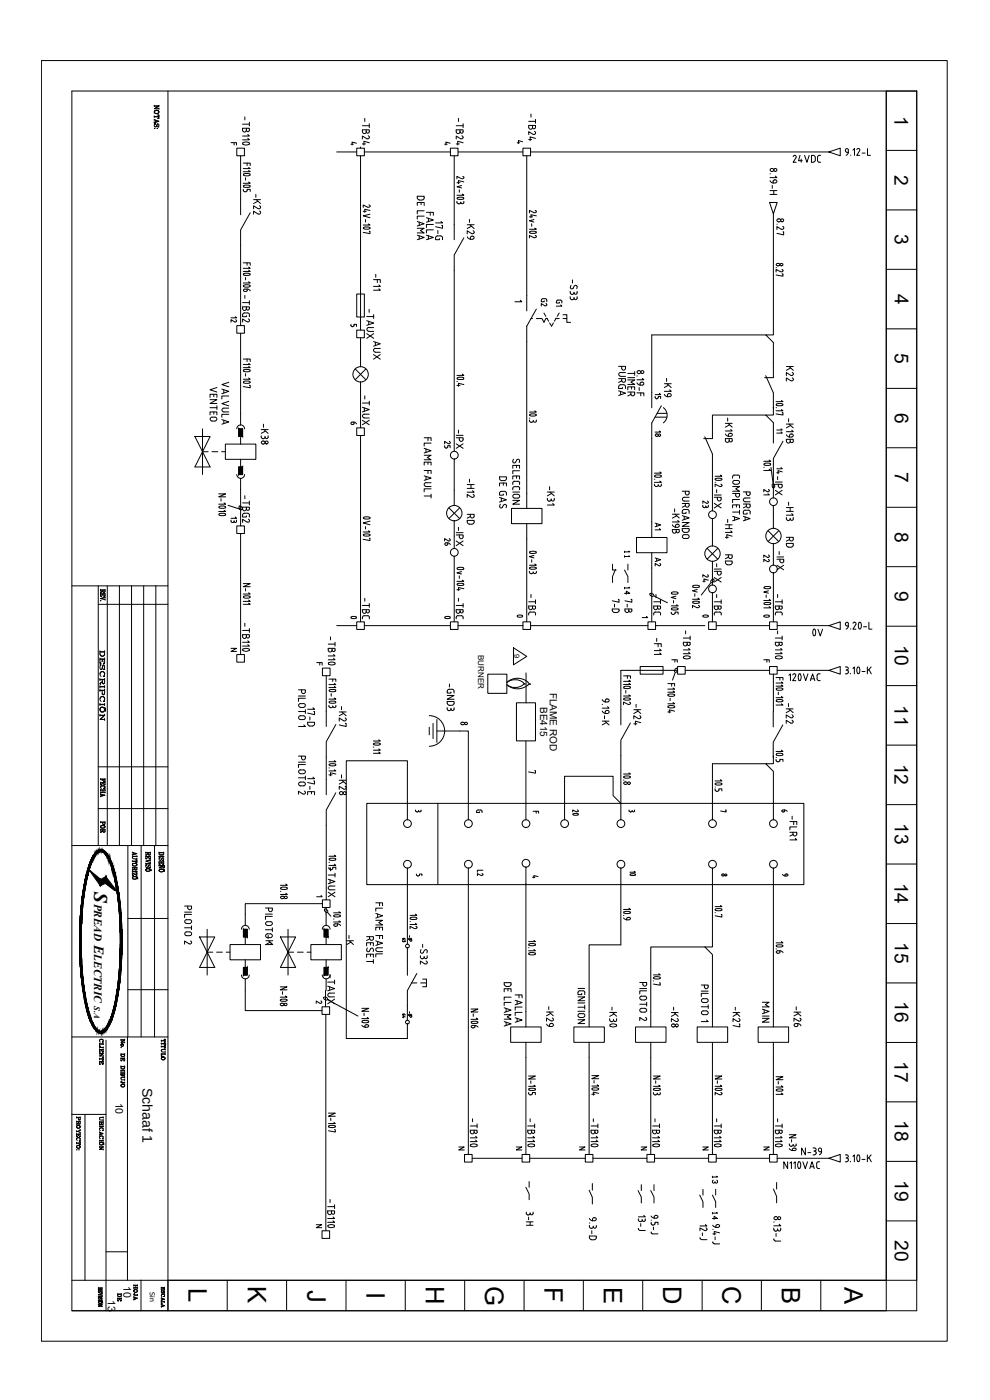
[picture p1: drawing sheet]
<svg xmlns="http://www.w3.org/2000/svg" width="297mm" height="420mm" viewBox="0 0 297 420" stroke-linecap="round" stroke-linejoin="round" font-family="sans-serif">
<defs><g id="words">
<g font-size="7.7">
<text x="56.5" y="386.5" transform="rotate(90 56.5 386.5)">L</text>
<text x="74.4" y="386" transform="rotate(90 74.4 386)">K</text>
<text x="92.2" y="387.1" transform="rotate(90 92.2 387.1)">J</text>
<text x="110" y="387.7" transform="rotate(90 110 387.7)">I</text>
<text x="127.8" y="386.1" transform="rotate(90 127.8 386.1)">H</text>
<text x="145.6" y="385.9" transform="rotate(90 145.6 385.9)">G</text>
<text x="163.4" y="386.3" transform="rotate(90 163.4 386.3)">F</text>
<text x="181.2" y="386.1" transform="rotate(90 181.2 386.1)">E</text>
<text x="199" y="386" transform="rotate(90 199 386)">D</text>
<text x="216.8" y="386" transform="rotate(90 216.8 386)">C</text>
<text x="234.6" y="386.2" transform="rotate(90 234.6 386.2)">B</text>
<text x="253.3" y="386.3" transform="rotate(90 253.3 386.3)">A</text>
</g>
<text font-size="7.5" x="239.5" y="193">0V</text>
<text font-size="7.1" x="186.6" y="312.2" transform="rotate(-90 186.6 312.2)">-K30</text>
<text font-size="6.6" x="192.3" y="266" transform="rotate(-90 192.3 266)">10</text>
<text font-size="6.2" x="175" y="248" transform="rotate(-90 175 248)">20</text>
<g font-size="5.8">
<text x="268.4" y="34.9" transform="rotate(90 268.4 34.9)">1</text>
<text x="268.4" y="52.5" transform="rotate(90 268.4 52.5)">2</text>
<text x="268.4" y="70.3" transform="rotate(90 268.4 70.3)">3</text>
<text x="268.4" y="88.3" transform="rotate(90 268.4 88.3)">4</text>
<text x="268.4" y="106" transform="rotate(90 268.4 106)">5</text>
<text x="268.4" y="123.9" transform="rotate(90 268.4 123.9)">6</text>
<text x="268.4" y="141.7" transform="rotate(90 268.4 141.7)">7</text>
<text x="268.4" y="159.6" transform="rotate(90 268.4 159.6)">8</text>
<text x="268.4" y="177.4" transform="rotate(90 268.4 177.4)">9</text>
<text x="268.4" y="193.5" transform="rotate(90 268.4 193.5)">10</text>
<text x="268.4" y="211.7" transform="rotate(90 268.4 211.7)">11</text>
<text x="268.4" y="229.2" transform="rotate(90 268.4 229.2)">12</text>
<text x="268.4" y="247" transform="rotate(90 268.4 247)">13</text>
<text x="28.3" y="267.8" transform="rotate(90 28.3 267.8)">S</text>
<text x="268.4" y="264.9" transform="rotate(90 268.4 264.9)">14</text>
<text x="268.4" y="282.7" transform="rotate(90 268.4 282.7)">15</text>
<text x="268.4" y="300.5" transform="rotate(90 268.4 300.5)">16</text>
<text x="268.4" y="318.4" transform="rotate(90 268.4 318.4)">17</text>
<text x="268.4" y="336.2" transform="rotate(90 268.4 336.2)">18</text>
<text x="268.4" y="354.1" transform="rotate(90 268.4 354.1)">19</text>
<text x="268.4" y="372.2" transform="rotate(90 268.4 372.2)">20</text>
</g>
<g font-size="5.3">
<text x="111.8" y="44.8" transform="rotate(-90 111.8 44.8)">-TB24</text>
<text x="161.6" y="43.4" transform="rotate(-90 161.6 43.4)">-TB24</text>
<text x="236.7" y="50.1">24VDC</text>
<text x="79" y="65.6" transform="rotate(-90 79 65.6)">-K22</text>
<text x="130.9" y="73" transform="rotate(-90 130.9 73)">FALLA</text>
<text x="143.2" y="73" transform="rotate(-90 143.2 73)">-K29</text>
<text x="75.8" y="97.7" transform="rotate(-90 75.8 97.7)">-TBG2</text>
<text x="112.9" y="102.7" transform="rotate(-90 112.9 102.7)">-TAUX</text>
<text x="115" y="109" transform="rotate(-90 115 109)">AUX</text>
<text x="188.7" y="119.9" transform="rotate(-90 188.7 119.9)">PURGA</text>
<text x="238.8" y="115.7" transform="rotate(-90 238.8 115.7)">K22</text>
<text x="202.1" y="120.3" transform="rotate(-90 202.1 120.3)">-K19</text>
<text x="66" y="127.7" transform="rotate(-90 66 127.7)">VENTEO</text>
<text x="69.5" y="128.4" transform="rotate(-90 69.5 128.4)">VALVULA</text>
<text x="111.8" y="128.8" transform="rotate(-90 111.8 128.8)">-TAUX</text>
<text x="81.5" y="134.4" transform="rotate(-90 81.5 134.4)">-K38</text>
<text x="220.5" y="134.1" transform="rotate(-90 220.5 134.1)">-K19B</text>
<text x="143.2" y="150.6" transform="rotate(-90 143.2 150.6)">-H12</text>
<text x="217.3" y="153.8" transform="rotate(-90 217.3 153.8)">-IPX</text>
<text x="75.8" y="158" transform="rotate(-90 75.8 158)">-TBG2</text>
<text x="143.2" y="158.4" transform="rotate(-90 143.2 158.4)">RD</text>
<text x="204.6" y="161.2" transform="rotate(-90 204.6 161.2)">-K19B</text>
<text x="223" y="157.7" transform="rotate(-90 223 157.7)">COMPLETA</text>
<text x="226.1" y="157.7" transform="rotate(-90 226.1 157.7)">PURGA</text>
<text x="207.8" y="163" transform="rotate(-90 207.8 163)">PURGANDO</text>
<text x="220.5" y="163" transform="rotate(-90 220.5 163)">-H14</text>
<text x="238.8" y="165.5" transform="rotate(-90 238.8 165.5)">RD</text>
<text x="220.5" y="170.7" transform="rotate(-90 220.5 170.7)">RD</text>
<text x="217.3" y="176" transform="rotate(-90 217.3 176)">-IPX</text>
<text x="161.6" y="185.9" transform="rotate(-90 161.6 185.9)">-TBC</text>
<text x="217.3" y="185.9" transform="rotate(-90 217.3 185.9)">-TBC</text>
<text x="235.7" y="185.9" transform="rotate(-90 235.7 185.9)">-TBC</text>
<text x="111.8" y="187" transform="rotate(-90 111.8 187)">-TBC</text>
<text x="137.2" y="214.5" transform="rotate(-90 137.2 214.5)">-GND3</text>
<text x="104.8" y="219.4" transform="rotate(-90 104.8 219.4)">-K27</text>
<text x="193.3" y="218.7" transform="rotate(-90 193.3 218.7)">-K24</text>
<text x="238.8" y="218.4" transform="rotate(-90 238.8 218.4)">-K22</text>
<text x="104.8" y="239.9" transform="rotate(-90 104.8 239.9)">-K28</text>
<text x="82.9" y="284.7" transform="rotate(-90 82.9 284.7)">-K</text>
<text x="106.9" y="284.7" transform="rotate(-90 106.9 284.7)">-K</text>
<text x="101.2" y="302.3" transform="rotate(-90 101.2 302.3)">-TAUX</text>
<text x="157.7" y="308" transform="rotate(-90 157.7 308)">FALLA</text>
<text x="166.9" y="309.4" transform="rotate(-90 166.9 309.4)">-K29</text>
<text x="223" y="309.4" transform="rotate(-90 223 309.4)">-K27</text>
<text x="231.8" y="308" transform="rotate(-90 231.8 308)">MAIN</text>
<text x="241.3" y="310.4" transform="rotate(-90 241.3 310.4)">-K26</text>
<text x="239.2" y="347.8">N-39</text>
</g>
<g font-size="4.9">
<text x="139.7" y="44.8" transform="rotate(-90 139.7 44.8)">-TB24</text>
<text x="165.1" y="93.1" transform="rotate(-90 165.1 93.1)">G2</text>
<text x="68.1" y="98.1">12</text>
<text x="139.7" y="135.8" transform="rotate(-90 139.7 135.8)">-IPX</text>
<text x="231.8" y="143.2">14</text>
<text x="209.5" y="153.5">23</text>
<text x="68.1" y="158">13</text>
<text x="136.2" y="165.8" transform="rotate(-90 136.2 165.8)">26</text>
<text x="139.7" y="165.1" transform="rotate(-90 139.7 165.1)">-IPX</text>
<text x="227.9" y="169.7">22</text>
<text x="213.4" y="176" transform="rotate(-90 213.4 176)">24</text>
<text x="199" y="185.9" transform="rotate(-90 199 185.9)">-TBC</text>
<text x="139.7" y="187" transform="rotate(-90 139.7 187)">-TBC</text>
<text x="101.2" y="270.2" transform="rotate(-90 101.2 270.2)">-TAUX</text>
<text x="204.3" y="309.4" transform="rotate(-90 204.3 309.4)">-K28</text>
</g>
<g font-size="4.4">
<text x="169.3" y="93.1" transform="rotate(-90 169.3 93.1)">G1</text>
<text x="199" y="121" transform="rotate(-90 199 121)">15</text>
<text x="104.1" y="129.5">6</text>
<text x="231.8" y="131.2">11</text>
<text x="135.8" y="135.8" transform="rotate(-90 135.8 135.8)">25</text>
<text x="199" y="132.3" transform="rotate(-90 199 132.3)">18</text>
<text x="227.9" y="149.6">21</text>
<text x="199" y="160.2" transform="rotate(-90 199 160.2)">A1</text>
<text x="199" y="171.1" transform="rotate(-90 199 171.1)">A2</text>
<text x="142.2" y="263.9">L2</text>
<text x="233.5" y="264.2">9</text>
</g>
<g font-size="4.2">
<text x="28.3" y="283.5" transform="rotate(90 28.3 283.5)">E</text>
<text x="42.8" y="326.4" transform="rotate(90 42.8 326.4)">Schaaf 1</text>
</g>
<g font-size="4">
<text x="104.1" y="44.8">4</text>
<text x="132.3" y="44.8">4</text>
<text x="153.8" y="44.4">4</text>
<text x="68.1" y="196.8">N</text>
<text x="233.2" y="245.5">6</text>
<text x="136.5" y="346.4">N</text>
<text x="153.8" y="346.4">N</text>
<text x="172.5" y="346.4">N</text>
<text x="191.2" y="346.4">N</text>
<text x="209.5" y="346.4">N</text>
<text x="227.9" y="346.4">N</text>
<text x="93.5" y="369.7">N</text>
</g>
<g font-size="3.5">
<text x="68.1" y="44.8">F</text>
<text x="104.1" y="99.1">5</text>
<text x="93.8" y="200.7">F</text>
<text x="200.4" y="200">F</text>
<text x="227.9" y="200">F</text>
<text x="136.9" y="218.7">8</text>
<text x="157.3" y="233.2">7</text>
<text x="141.8" y="245.2">G</text>
<text x="123.8" y="264.2">5</text>
<text x="158.4" y="264.6">4</text>
<text x="215.2" y="264.2">8</text>
<text x="122.4" y="284" transform="rotate(-90 122.4 284)">63</text>
<text x="93.5" y="302.3">2</text>
<text x="122.4" y="306.6" transform="rotate(-90 122.4 306.6)">64</text>
</g>
<g font-size="3.4">
<text x="28.3" y="271.2" transform="rotate(90 28.3 271.2)">PREAD</text>
<text x="28.3" y="286.4" transform="rotate(90 28.3 286.4)">LECTRIC</text>
</g>
<g font-size="3.2">
<text x="34.7" y="330.9" transform="rotate(90 34.7 330.9)">10</text>
<text x="37" y="386.1" transform="rotate(90 37 386.1)">10</text>
<text x="32.3" y="390" transform="rotate(90 32.3 390)">13</text>
</g>
<g font-size="3.1">
<text x="153.1" y="91.7">1</text>
<text x="191.6" y="186.6">1</text>
<text x="123.5" y="244.8">3</text>
<text x="158.7" y="245.2">F</text>
<text x="187.7" y="244.8">3</text>
<text x="214.8" y="244.8">7</text>
<text x="93.8" y="270.2">1</text>
</g>
<g font-size="3">
<text x="164.9" y="207.9" transform="rotate(90 164.9 207.9)">FLAME ROD</text>
<text x="162.1" y="212.1" transform="rotate(90 162.1 212.1)">BE415</text>
</g>
<text font-size="2.5" x="28.3" y="302.1" transform="rotate(90 28.3 302.1)">S.A</text>
<text font-size="2.4" x="143.5" y="196.6" transform="rotate(90 143.5 196.6)">BURNER</text>
<text font-size="2.2" x="154.3" y="196.4" transform="rotate(90 154.3 196.4)">9</text>
<text font-size="2.1" x="44.9" y="387.8" transform="rotate(90 44.9 387.8)">Sin</text>
</g></defs>
<g fill="none" stroke="#000" stroke-width=".3">
<path d="M12.4 18.2h271.8v384.3h-271.8zM21.6 27.3h253.5v366.1h-253.5zM46.3 31.8h1.4l-1.2 .8M46.3 33.5a.68 .68 0 0 1 .8-.4 .68 .68 0 0 1 .5 .7 .61 .61 0 0 1-1 .3 .61 .61 0 0 1 .3-1h.4l.4 .4M46.3 33.7a.82 .82 0 0 0 1.4 0M46.3 35.9l1.4 .5-1.4 .4M46.3 38.5h.2zM46.3 31.8h1.4M46.3 31.6v.4M46.3 34.8v.4M46.3 35.8v.4M46.3 36.5v.5"/>
<path d="M46.3 35h1.4M46.3 35.1h1.4M46.7 36v.6M47.2 38.5h.1M47.3 37.2l-.3 .7a.44 .44 0 0 1-.8-.1 .44 .44 0 0 1 .5-.6h-.4h.2M47.5 38l.2 .1h-.4a.43 .43 0 0 0 .4-.5 .43 .43 0 0 0-.5-.4l-.4 .9M47.5 36.4l-1.2 .4M47.6 31.8l-1.3 .8h1.4M47.7 34.6l-.4-.1h.4v1h-.4l.4-.1M47.7 31.6v.2M47.7 32.4v.4M50.4 27.3v366.1h-28.8"/>
<path d="M72.8 38.5h2l-.2 1h-.5l-.2-.4a.57 .57 0 0 1-.5 .5 .57 .57 0 0 1-.6-.5zM72.8 37.3h2M73.5 35.1v.9M73.9 38.5v.6M74.8 36.7v1.1M265.9 27.3v366.1h-215.5v-9.2h215.5v-356.9h9.2M71 44.5h2.3v2.3h-2.3zM72.2 46.8v17.6M72.9 42.8l1.1-.2 .7 .2M72.9 43.3l1.1 .2 .7-.2M73 49h2.1v.7M73.1 52.2a1.35 1.35 0 0 1 1.9 .3 1.37 1.37 0 0 1-1.9-.2z"/>
<path d="M73.1 55.7l.7-.2 1.1 .2M73.7 53.4v.7M74.1 49v.7M74.4 40.4l.4 .4h-2M74.4 41.5l.4 .5h-2M74.6 50.3l.5 .3h-2.1M74.6 51.2l.5 .3h-2.1M74.6 54.6l.5 .4h-2.1M74.7 42.9v.4M101 45.6h6M107 44.5h2.3v2.3h-2.3zM108.2 46.8v51.8"/>
<path d="M109.3 45.6h25.8M125.2 59.4v-.5h2.1l-.1 .7-.5 .4M125.2 59.4l.2 .4 .4 .2M135.1 44.5h2.3v2.3h-2.3zM136.3 46.8v25.1M137.1 54.8h.9M137.2 59.4a1.74 1.74 0 0 1 2 .1 1.59 1.59 0 0 1-2.1 0zM137.4 45.6h19.5M137.8 57v.7M138.5 55.7l-1.4 .4 1.4 .3M138.7 58.2l.5 .4h-2.1M138.9 52.9l.3 .4"/>
<path d="M139.2 53.3l-.6 .3-1.5-.7v.8M139.2 54.6l-1.6-.4v.9M156.9 44.5h2.3v2.3h-2.3zM158 46.8v46.5M159.2 45.6h89.5M231 52.2h.2M231 57.2h2.1M231 58.3h2.1M231 54.2l.7 .7h.9M231.7 55.6v.9M232.2 57.2v1.1M232.6 52.8l.5 .5h-2.1"/>
<path d="M232.6 54l-.6 .2v.7M232.7 54l.4 .4-.4 .5M248.7 45.6l3.4-1.1v2.3zM253.6 45.1v.2M253.7 45l.4-.4 .5 .4M253.7 45.2l.4 .5M254.1 45.7h.4M254.5 45.1v.5M254.6 45.6l-.2 .6-.5 .4M255.2 46.5v.1M255.9 45.1l.5-.5v2M257.1 44.9a.46 .46 0 0 1 .6-.3 .46 .46 0 0 1 .2 .6"/>
<path d="M257.9 45.3l-.8 1.3h.9M258.7 45.9h.9M260.3 44.6v2h.9M265.9 45.1h9.2M73 78.9h2.1v.7M74.1 78.9v.7M75.1 63.9l-2.9 5.1v28.7M109 63.4h.9M109.1 68.3a1.35 1.35 0 0 1 1.9 .3 1.74 1.74 0 0 1-2-.2zM109.7 65.9v.7M110.6 67.2l.4 .3h-2M110.7 61.5a.38 .38 0 0 1 .3 .5 .38 .38 0 0 1-.6 .1l-1.4-.6v.7"/>
<path d="M110.8 69.4h.2v.7l-2-.4M111 63.2l-1.6-.4v.9M111 64.3l-2 .5 2 .5M125.2 61.7v-.9h2.1v.9M125.8 60h.8M126.3 60.8v.6M132.2 70.8l.6 .6M132.3 66.5l.5 .4h-2.1M132.5 67.6h.3v.9l-2.1-.5M132.8 71.4v.5M137.1 60.4v.4M137.1 60.8l.5 .3"/>
<path d="M137.6 61.2h.2M138.2 60.6v.2M139.2 71.4l-2.9 5.1v59M139.2 60.8l-.3 .3h-.4l-.2-.3-.5 .3M139.2 60.4v.4M158.8 65.1h1M159 69.5a1.35 1.35 0 0 1 1.9 .3l-.8 .3-1.1-.2M159 69.5v.4M159.5 67.2v.7M160.2 65.9l-1.4 .4 1.4 .3M160.2 71.3l-1.4-.6v.7M160.5 68.5l.4 .3h-2.1"/>
<path d="M160.6 63.1l.3 .4M160.6 70.6a.38 .38 0 0 1 .3 .6 .38 .38 0 0 1-.7 .1M160.9 63.5l-.5 .3-1.6-.7v.8M160.9 64.8l-1.6-.4v.9M230.9 60.8h2.3l-1.2 3.4zM232 64.2v36.3h-2.2l2.2 2.3v10.5h-2.6M233.1 67.3h.1M233.3 79.8h.2M233.3 79.1h.2M233.3 79.1l-.4 .3 .4 .4M233.5 65.7a.49 .49 0 0 1 .7 .4l-.4 .5M233.5 66.6h.3"/>
<path d="M233.5 79.1l.5 .3-.5 .4M233.5 65.7l-.4 .4 .4 .5M234.5 68.8l-1.4-.8v.9M234.8 67.9a.46 .46 0 0 1 .3 .7 .46 .46 0 0 1-.6 .2M234.9 69.6h.2v.9l-2-.5M265.9 63h9.2M71 97.7h2.3v2.3h-2.3zM73.1 82.2a1.35 1.35 0 0 1 1.9 .2 1.74 1.74 0 0 1-2-.1zM73.1 85.6l1.1-.1 .7 .1M73.2 85.6v.4M73.7 83.3v.7M74.6 80.2l.5 .3h-2.1"/>
<path d="M74.6 81.1l.5 .4h-2.1M74.6 84.6l.5 .3h-2.1M75 85.6v.4M107 88.2h2.3v6.9h-2.3zM112.1 83.9h2v.9M112.7 82.3v.9M113.2 83.9v.9M113.7 85.5l.4 .5h-2M113.7 86.7l.4 .4h-2M159.3 95.6h.5M160.9 95.6h1.7l.6 1.1 .6-1.1h.3M160.9 92.8l-2.9 5.1v54.7"/>
<path d="M163.2 94l.6 .9M164.1 95.4l.5 1M164.9 96.9l.6 1 .5-1M166.8 95.6h1M166.9 95.4l-.6 1M167.8 94l-.6 .9M168.9 95.6h1.2M170.1 94.5v2.2h1.1M171.1 87.4l.1 .7 .4 .2M171.1 89v.5a.56 .56 0 0 0 .7 .4 .56 .56 0 0 0 .4-.6M171.1 86.3l.2 .3 .4 .1 .6-.8a.54 .54 0 0 1 .8-.1 .54 .54 0 0 1-.1 .8M171.4 85.6l-.3 .7"/>
<path d="M171.5 88.4h.3M171.8 84v.9M172.2 87.7v.4l-.4 .2M173.2 87.4l-.3 .9h-.4l-.2-.4M173.2 89l-.3 .9h-.4l-.2-.4M232.8 80.3h.2M234.2 81.5l-1.4-.6v.7M234.6 80.9a.39 .39 0 0 1 .2 .5 .39 .39 0 0 1-.6 .1M234.7 82.2h.2v.7l-2.1-.4M265.9 80.8h9.2M265.9 98.7h9.2M72.2 100v27.6"/>
<path d="M73 107.8h2.1v.7M73.1 111a1.35 1.35 0 0 1 1.9 .3 1.37 1.37 0 0 1-1.9-.2zM73.1 114.5l1.1-.2 .7 .2M73.2 114.5l-.1 .1a1.27 1.27 0 0 0 1.9 .2v-.3M73.7 112.2v.7M74.1 107.8v.7M74.6 109.1l.5 .3h-2.1M74.6 110l.5 .3h-2.1M74.6 113.4l.5 .4h-2.1M74.8 115.6h.3v.8l-2.1-.4M106.6 110.7l3.2 3.3M108.2 101.4v8.7"/>
<path d="M108.2 114.7v13.7M109.8 110.7l-3.2 3.3M137.1 114.5h.1M137.1 115.7h.9M137.2 113.4v.4M137.3 113.4l1.1-.2 .7 .2M137.3 113.7l1.1 .2 .7-.2M138.7 112.3l.5 .4h-2.1M139.1 113.4v.4M139.2 115.4l-1.6-.4v1M191.1 117.9h2.1v.9M191.1 112.8h.1"/>
<path d="M191.1 114.9a1.23 1.23 0 0 0 2.1 .2l-.2-.3h-.7l-.3 .8M191.2 111.4a.5 .5 0 0 1 .8-.1 .5 .5 0 0 1-.2 .8l-.6-.2zM191.8 116.3v.9M192.2 117.9v.9M192.7 113.6l.5 .4h-2.1M229.8 112.7l2.2 5.2v6.7h-2.2l2.2 2.2M229.8 100.5h-34.2v17.3M265.9 116.6h9.2M58.5 131h4.5l-2.2 4.6zM60.8 135.6l2.2 4.5h-4.5zM60.8 135.6h1.7M60.8 128.7v13.7"/>
<path d="M63.6 135.6h1.7M66.5 135.6h1.1M67.6 133.3h9.2v4.6h-9.2zM71 128.7a1.16 1.16 0 0 1 1.2-1.2 1.16 1.16 0 0 1 1.2 1.2M71.6 128.7h1.2v2.3h-1.2zM72.2 131v2.3M72.2 137.9v2.2M108.2 130.7v55.9M127.3 131.4h2v.9M127.3 134.5l2 .8-2 .6M127.3 136.6h2l-1.1 .7 1.1 .7h-2M127.3 139.6v-.9h2v.9"/>
<path d="M127.8 134.8v.9M128.4 131.4v.9M128.4 138.7v.7M129.3 133h-2v.9M136.3 137.8v13.9M153.9 138.5l.3 .4 .5-.2M154.1 137.8l-.2 .7M155 139.7v.6M155 138.1l-.3 .6M155 138.1a.54 .54 0 0 1 .9-.1 .54 .54 0 0 1-.1 .8M158.8 126l.2 .5 .3 .2M158.8 125.5h.2"/>
<path d="M159 124.4a1.35 1.35 0 0 1 1.9 .2l-.8 .3-1.1-.2M159 124.4v.3M159.3 126.8h.2M160 126.2l-.1 .3-.4 .2M160.5 123.3l.4 .4h-2.1M160.9 126l-.2 .7h-.4l-.3-.3M195.6 131.5v25.2M196.5 125.2h3.6M197.2 124.1h2.9M198.4 121.8l-2.8 5.1M199 122.3a2.86 2.86 0 0 1 0 4.6M211.5 131.1l2.3 5.1v17.1"/>
<path d="M229.8 124.6h-16v7h-2.7M230.8 138.1l.4 .3h-2M231.2 139.1a1.29 1.29 0 0 0-2 .4l.9 .2 1.1-.2M232 128.4v4.6M232.8 122.4h.2M233 121.6l1.1 .2 .7-.2M233 121.6h-.1a1.27 1.27 0 0 1 2-.3l-.1 .3M234.5 120.2l.4 .3h-2.1M234.5 122.9l.4 .4h-2.1M234.7 123.8h.2v.8l-2.1-.4M234.9 132.4l-2.9 5.2v11.9M235.9 131.8h2.1v.6"/>
<path d="M235.9 127.3h2.1M236 132.4a.57 .57 0 0 0 .6 .6 .57 .57 0 0 0 .5-.6l.5 .5 .4-.5M236.6 125.7v.9M236.7 127.3l1.3 1.1M236.9 131.2h.6M237.2 127.7l-1.3 .7M237.3 130.3h.2M237.4 130.2l-.5 .5M237.5 129.1l.5 .5h-2.1M237.6 130.2l.4 .5-.4 .4M265.9 134.4h9.2M65.6 148.2h2.1l-2.1 .9h2.1"/>
<path d="M65.8 152l-.1 .1a1.35 1.35 0 0 0 1.9 .3M65.8 152l1.1-.2 .7 .2M66.3 149.7v.7M67.2 150.9l.5 .4h-2.1M67.2 153.1l.5 .4h-2.1M67.6 152v.4M67.6 154.2a1.29 1.29 0 0 0-1.9 .3l.8 .3 1.1-.2M68.4 151.7l4.2 1.3 .1-.5-.4-.6-.5-.1-.1 .5 .7 .7M71 157.8h2.3v2.3h-2.3zM71 142.4a1.16 1.16 0 0 0 1.2 1.2 1.16 1.16 0 0 0 1.2-1.2M71.6 140.1h1.2v2.3h-1.2zM72.2 143.6v14.2"/>
<path d="M109.1 155.3a1.35 1.35 0 0 1 1.9 .2 1.74 1.74 0 0 1-2-.1zM109.7 158v.8M110.6 159.3l.4 .4h-2M111 156.4l-2 .5 2 .6M127.3 141.2h2v.9M127.3 142.8l2 .7-2 .7M127.3 148.9h2M127.8 146h1.5M127.8 143v1M128.4 141.2v.9M129.3 144.9l-1.5-.1a.57 .57 0 0 0-.5 .6 .57 .57 0 0 0 .5 .6M129.3 146.7h-2v.9"/>
<path d="M129.3 148.3v1.2M134.7 152.4l3.2 3.2M137.9 152.4l-3.2 3.2M149.9 143.7v-.6h2v.8l-.6 .3M149.9 145.9v-.9h2v.9M149.9 149.3l2 .7-2 .7M149.9 143.6l.4 .6h1M149.9 152l.4 .4 .5-.2M150.1 151.3l-.2 .7M150.4 147.5h1.3l.2 1.1M150.4 149.5v1M150.4 147.5l-.4 .2-.1 .9h1.1v-.3"/>
<path d="M151 145v.6M151.1 151.6l-.4 .6M151.1 151.6a.54 .54 0 0 1 .8 0 .54 .54 0 0 1-.1 .8M153.5 152.6h9.1v4.6h-9.1zM153.9 140.6v-.9h2v.9M153.9 143.8v-1h2v1M153.9 150.2h2l-2 1.1h2M153.9 145v.4M153.9 147.7h2M154.4 144.5h1M154.4 144.4l-.5 .5M154.4 148.4h1a.57 .57 0 0 1 .5 .5 .57 .57 0 0 1-.5 .6h-1"/>
<path d="M154.4 148.4a.57 .57 0 0 0-.5 .5 .57 .57 0 0 0 .5 .6M155 142.8v.8M155.4 146.1h-1.3l-.2 .9M155.4 144.4l.5 .5M155.4 146l.5 .6M155.9 141.3h-2v.9M155.9 145v.4M155.9 146.6v.4M158 157.2v29.4M164.2 147.7h2.1M164.2 149.5v.5M164.3 149.9l.2 .4 .4 .1"/>
<path d="M164.9 146.1v.9M165 147.7l1.3 1.1M165.4 149.7v.3M165.4 149.9l-.5 .5M165.5 148.1l-1.3 .7M165.8 151.1l.5 .5h-2.1M166.3 149.5l-.2 .8h-.5l-.2-.4M196.4 143.8h.1M196.4 145.3v.3M196.4 145.6l.4 .4M196.5 142.7l-.1 .1a1.27 1.27 0 0 0 2 0l-.1-.1M196.5 142.7l1.1-.2 .7 .2"/>
<path d="M196.8 146h.2M197.5 145.6l-.4 .4M197.5 145.5v.1M197.5 145.6l.5 .4 .4-.4M198 141.6l.4 .4h-2M198 144.4l.4 .4h-2M198.4 145.3v.3M213.8 155.6v8.3M216.2 142.6l.4 .3h-2M216.5 143.7a1.35 1.35 0 0 0-1.9 .2l.8 .3 1.1-.2M216.5 143.7v.3M229.2 140.3h.1"/>
<path d="M230.4 159.3l3.3 3.2M230.8 140.8l.4 .4h-2M231.3 140.3l.7 4.8-.3 .4v.7l.4 .3 .4-.4-.1-.7-.2-.1M232 151.7v6.9M232.6 145.3h2.1v.6M232.6 147.2l2.1 1.3M233.5 145.3v.6M233.6 145.9a.57 .57 0 0 0 .5 .5 .57 .57 0 0 0 .6-.5M233.7 159.3l-3.3 3.2M234.7 147.2l-2.1 1.3M235.9 152.3h2.1M235.9 153.5h2.1"/>
<path d="M235.9 155.3v.5M236 155.7l.4 .5M236.4 156.2h.2M236.6 150.7v1M237.1 152.3v1.2M237.1 155.5v.3M237.5 154.1l.5 .5h-2.1M238 155.7l-.2 .4h-.5l-.2-.4-.5 .5M238 155.3v.5M265.9 152.2h9.2M21.6 175.8h28.8M29.5 175.8v78"/>
<path d="M30.2 178.1v.8h.3l-.3-.1M30.2 176.9v.4M30.2 177.1h1.3M30.2 178.2h1.3M30.2 178.3h1.3M30.6 178.6h.5M30.9 177.5l.2 .2 .4-.2M30.9 177.4l-.7 .4 .6-.3M30.9 178.3v.3M31.5 176.9v.6l-.2 .3-.4-.1v-.6M31.5 178.1v.8h-.4l.4-.1M31.5 179.3l-1.3 .3 1.3 .4"/>
<path d="M31.5 179.1v.4M31.5 179.8v.3M31.5 179.3l-1.2 .3M32.2 175.8v78M35.8 175.8v78M39.5 175.8v78M43.1 175.8v78M46.8 175.8v78M72.2 160.1v36.3M73 175.1h2.1l-2.1 1h2.1M73.1 179a1.35 1.35 0 0 1 1.9 .3 1.37 1.37 0 0 1-1.9-.3zM73.7 176.6v.7"/>
<path d="M74.6 177.9l.5 .4h-2.1M109.1 160.4a1.35 1.35 0 0 1 1.9 .3 1.74 1.74 0 0 1-2-.1zM110.8 161.5h.2v.7l-2-.3M136.3 166.9v19.7M137.2 175.6v-.1a1.4 1.4 0 0 1 2-.1l-.1 .2M137.3 170.4a1.21 1.21 0 0 1 1.8 .3 1.76 1.76 0 0 1-2-.1zM137.3 175.6l1.1 .1 .7-.1M137.8 172.8v.8M138.5 171.5l-1.4 .4 1.4 .4M138.7 174.1l.5 .4h-2.1M139.2 176.7l-1.6-.4v.9M158.8 171.5a.58 .58 0 0 0 .5 .7 .58 .58 0 0 0 .7-.6"/>
<path d="M159 165.6l.7-.2 1.1 .2M159 170.3a1.35 1.35 0 0 1 1.9 .3l-.8 .3-1.1-.2M159 165.6v.4M159 170.3v.4M159.5 168v.7M160.2 166.7l-1.4 .4 1.4 .3M160.5 169.3l.4 .3h-2.1M160.8 165.6l.1 .1a1.35 1.35 0 0 1-1.9 .2M160.9 171.5l-.2 .6h-.4l-.3-.3M183.8 169.3v1.8h1.1M184.7 170.9l-.9 2.1v1.8M185.5 179.9h.2v.8l-2-.4"/>
<path d="M187.4 171.1l1 1.9v1.8M187.4 178.1h1.5l-1-.7v.9M187.4 165.4v.4M187.4 166.8v.4M187.4 176.2v.5M188.4 169.3v1.8M188.7 165.4l.2 .2h-1.5M188.7 166.8l.2 .2h-1.5M188.7 176.2l.2 .3h-1.5M189.3 179.9h.3v.8l-2.1-.4M191 161.3h9.1v4.6h-9.1zM195.6 170.4v16.2"/>
<path d="M201.5 177.8l.7-.2 1.1 .2M201.5 178.2l1.1 .2 .7-.2M201.5 177.8v.4M202.8 178.9l-1.4 .4 1.4 .4M203.4 177.8v.4M207.9 175.8v.4M208.5 178.2v.8M209.2 176.9l-1.4 .4 1.4 .4M209.4 179.5l.5 .3h-2.1M212.1 164.6l3.3 3.2M213.2 174.6l.5-.8h.5l.1 .5-.5 .6h-.5l-2.9 3.7M213.8 177.9v8.7"/>
<path d="M215.4 164.6l-3.3 3.2M229.3 176.5l1.1 .2 .8-.2M230.6 177.3l-1.4 .4 1.4 .3M230.8 179.8l.4 .4h-2M231.2 176.2a1.35 1.35 0 0 0-2 .3h.1M232 163.2v4.6M232 171.9v14.7M233.1 167.8h2v.6M233.1 169.6l2 1.4M234 167.8v.6M234 168.4a.57 .57 0 0 0 .6 .5 .57 .57 0 0 0 .6-.5M235.1 169.6l-2 1.4"/>
<path d="M265.9 170.1h9.2M29.5 181.4h20.9M30 195.3v1a.7 .7 0 0 0 .7 .7 .7 .7 0 0 0 .7-.7v-1M30 197.5v1.6h.4l-.4-.2M30 195.6h1.4M30 195.7h1.4M30 197.8h1.4M30 197.9h1.4M30 196.3a.7 .7 0 0 0 .7 .6 .7 .7 0 0 0 .7-.6M30.2 180.3h.1M30.5 198.4h.5M30.7 197.9v.5"/>
<path d="M31 199.5l-.5 1.4a.76 .76 0 0 1-.5-.6 .76 .76 0 0 1 .4-.8h-.4l.2 .2M31.4 197.5v1.6h-.4l.4-.2M71 196.4h2.3v2.3h-2.3zM72.8 190.5h2l-.2 .9h-.5l-.2-.4a.57 .57 0 0 1-.5 .6 .57 .57 0 0 1-.6-.6zM72.8 189.2h2M72.9 194.8l.7-.2 1.1 .2M72.9 195.2l.7 .3 1.1-.3M73.5 187v1M73.9 190.5v.6M74.4 192.3l.4 .5h-2M74.4 193.4l.4 .5h-2M74.6 180.1l.5 .4h-2.1"/>
<path d="M74.6 181l.5 .4h-2.1M74.7 194.8v.4M74.8 188.7v1.1M98.5 193.3h2M98.6 198.9a1.22 1.22 0 0 1 1.9 .4l-.8 .3-1.1-.3M99.2 191.1v.9M99.6 194.6v.5a.57 .57 0 0 1-.5 .6 .57 .57 0 0 1-.6-.6v-.5h2v.5M99.7 195.1l.4 .5 .5-.5M100.1 196.4l.4 .5h-2M100.1 197.5l.4 .5h-2M100.5 192.8v1.1M101 187.8h6"/>
<path d="M106.9 185.2l-.8-.2-.8 .3 .8 .4 .8-.2M107 186.6h2.3v2.3h-2.3zM109.3 187.8h25.8M135 185.2l-.7-.2-.9 .3 .9 .4 .7-.2M135.1 186.6h2.3v2.3h-2.3zM137.4 187.8h19.5M154.1 194.4l3.9 2.6-3.9 2.5zM155.3 185.1l.7 .2 .7-.2M156.7 184.7l-1.1-.1-.4 .2 .1 .3M156.9 186.6h2.3v2.3h-2.3zM159.2 187.8h35.2M183.7 183.2v-.4h2v.4"/>
<path d="M183.7 183.2l.2 .4 .5 .2M184.3 183.8h.8M184.4 181.3v.9M185.8 183.2l-.2 .4-.4 .2M187.5 182.8h2.1l-.2 .8h-.5l-.2-.3a.57 .57 0 0 1-.6 .5 .57 .57 0 0 1-.5-.5zM188.2 181.3v.9M188.7 182.8v.5M194.4 186.6h2.3v2.3h-2.3zM196.3 193.2h2.1v.9M196.7 187.8h14.8M197 191.6v.9M197.5 193.2v.9"/>
<path d="M197.9 194.8l.5 .5h-2.1M197.9 195.9l.5 .5h-2.1M201.4 183.7v.3M201.4 184l.5 .4M201.5 182.6a1.35 1.35 0 0 1 1.9 .3 1.74 1.74 0 0 1-2-.2zM201.9 184.4h.2M202.1 180.2v.7M202.5 184l-.4 .4M202.5 184v-.3h1v.6M203 181.5l.5 .3h-2.1M205 192.8h2.1l-.3 .9h-.4l-.2-.4a.57 .57 0 0 1-.6 .6 .57 .57 0 0 1-.6-.6zM205 191.5h2.1"/>
<path d="M205.2 197.1l1.1-.3 .7 .3M205.2 197.5l1.1 .2 .7-.2M205.7 189.3v.9M206.2 192.8v.5M206.6 194.6l.5 .4h-2.1M206.6 195.7l.5 .5h-2.1M207 197.1v.4M207.1 190.9v1.1M207.9 180.6a1.35 1.35 0 0 1 1.9 .3 1.74 1.74 0 0 1-2-.1zM209.1 182.4l-1.3-.7v.7M209.5 181.7a.39 .39 0 0 1 .3 .5 .39 .39 0 0 1-.6 .1M211 185.1l.7 .2 .7-.2"/>
<path d="M212.4 184.7l-1.1-.1-.4 .2 .1 .3M212.6 186.6h2.3v2.3h-2.3zM214.9 187.8h16M229.3 184.7v.4M229.3 184.7l.7-.2 .8 .2M229.3 185.1l.7 .2 .8-.2M229.3 181h-.1a1.35 1.35 0 0 0 2 .3M229.3 181l1.1-.2 .8 .2M230.8 182l.4 .4h-2M230.9 186.6h2.3v2.3h-2.3zM232.6 191.5h2.1M232.8 197.1l1.1-.3 .7 .3"/>
<path d="M232.8 197.5l1.1 .2 .7-.2M233.2 187.8h15.5M233.3 189.3v.9M233.8 192.8v.5M233.8 193.3a.57 .57 0 0 1-.6 .6 .57 .57 0 0 1-.6-.6v-.5h2.1v.5M233.8 193.3l.5 .4 .4-.4M234.2 194.6l.5 .4h-2.1M234.2 195.7l.5 .5h-2.1M234.6 197.1v.4M234.7 190.9v1.1M248.7 187.8l3.4-1.2v2.3zM253.6 187.2v.2"/>
<path d="M253.7 187.2l.4-.5 .5 .5M253.7 187.4l.4 .4M254.1 187.9h.4M254.5 187.2v.6M254.6 187.8l-.2 .6-.5 .4M255.2 188.7v.1M256.4 186.7l.3 .2 .1 .4-.9 1.5h.9M256.4 186.7l-.5 .4M258.2 186.9l-.1-.1a1.16 1.16 0 0 0-.3 1.9h.4M258.2 186.8l.2 .8-.2 1.1M259.1 188.1h.9M260.7 186.7v2.1h.9"/>
<path d="M265.9 187.9h9.2M30 212.9a.7 .7 0 0 1 1.1-.5 .7 .7 0 0 1 0 1.1 .7 .7 0 0 1-1.1-.5 .71 .71 0 0 1 .6-.8 .71 .71 0 0 1 .8 .7M30 214.7h1.4l-1.2 1.2M30 203.9h1.4M30 204h1.4M30 203.6v.7M30 205.8v.6M30 206.8v.7M30 211.1v.7M30 214.3v.6M30 206.1h1.4M30 207.2h1.4"/>
<path d="M30 211.4h1.4M30 211.5h1.4M30 214.6h1.4M30 202.2a.7 .7 0 0 1 .7-.6 .7 .7 0 0 1 .7 .6M30 213a.7 .7 0 0 0 .7 .6 .7 .7 0 0 0 .7-.6M30 209.7a.7 .7 0 0 1 .7-.6 .7 .7 0 0 1 .7 .6M30.7 204.7l-.7 .4 .2 .3M30.7 208l.2 .4 .5-.4M30.7 204.7l.3 .5 .4-.5M30.7 204.4l-.6 .8 .1 .2M31.2 200.8l.2 .1h-.4l.4-.9-.4-.5-.5 1.4M31.2 202.9l-.2 .1h.4l-.2-.1a.79 .79 0 0 0 0-1.2 .79 .79 0 0 0-1.2 .2 .79 .79 0 0 0 .3 1.1"/>
<path d="M31.2 210.4l-.2 .1h.4l-.2-.1a.79 .79 0 0 0 0-1.2 .79 .79 0 0 0-1.2 .2 .79 .79 0 0 0 .3 1.1M31.3 214.7l-1.3 1.2h1.4M31.4 203.6v1.1l-.3 .6-.3-.2-.1-1.1M31.4 206.8v1.2l-.3 .5-.4-.2v-1.1M31.4 205.8v.6M31.4 211.1v.7M31.4 214.3v.4M31.4 215.6v.6M31.5 212.4l.1 1.1zM89.5 207h2.1v.6a.57 .57 0 0 1-.6 .6 .57 .57 0 0 1-.5-.6v-.6M89.5 208.9h2.1M89.5 213.5h2.1"/>
<path d="M89.7 215.1l.4-.3h1a.57 .57 0 0 1 .5 .6 .57 .57 0 0 1-.5 .6h-.9a.57 .57 0 0 1-.5-.9zM90.1 212.3h.9M90.2 212.3a.55 .55 0 0 1-.6-.6 .55 .55 0 0 1 .5-.5l1-.1a.57 .57 0 0 1 .5 .6 .57 .57 0 0 1-.5 .6M91.2 217.6l.4 .4h-2.1M91.6 209.6h-2.1v.9M91.6 213v1.1M92.3 217.3v-.5h2.1v.5M92.3 217.2l.2 .5 .5 .2M92.9 217.9h.8M93 215.2v.9M93.9 212.4l.5 .5h-2.1M94.1 213.5h.3v1l-2.1-.5"/>
<path d="M94.4 217.2l-.2 .5-.4 .2M96.7 200.5h2.3v2.3h-2.3zM97.9 202.8v15.2M98.7 203.8h2.1v.7M98.8 207.4a1.4 1.4 0 0 1 2-.1l-.1 .1M98.9 207.4l1.1 .2 .7-.2M99.4 208.2v.7M99.8 203.8v.7M100.3 205.1l.5 .4h-2.1M100.3 206l.5 .3h-2.1M100.8 217.4l-2.9 5.2v15.9M128.8 218.2v2.3"/>
<path d="M128.8 214.8a4.6 4.6 0 0 1 4.6 4.6 4.6 4.6 0 0 1-4.6 4.6M129.9 217.1v4.6M131.1 219.4h9.4v26.7M131.1 216v6.8M146.4 202.3h5.7v5.8h-5.7zM152.1 204.8a4 4 0 0 1 5.4 .5M152.1 204.7a4.8 4.8 0 0 1 6.8 .6h.3M155 210.9h5.7v11.4h-5.7zM157.5 205.3h-.2a4 4 0 0 1-5.2 .2M157.8 201.9v9M159.2 205.3h-.3a5.2 5.2 0 0 1-6.8 .2M180.7 211.4h.1"/>
<path d="M180.7 216.4h2M180.7 210l.7 .6 .9 .1M180.7 213.4l.4 .5 .6 .2M181.4 214.8v.9M181.5 216.4l1.2 1.2M181.6 213.7v.4M181.7 214.1h.6M182 216.8l-1.3 .8M182.3 209.8l-.6 .2-.1 .7M182.3 212.1l.4 .4h-2M182.3 213.2l-.5 .1-.2 .3M182.3 209.8l.5 .4-.5 .5"/>
<path d="M182.3 213.2l.5 .4-.5 .5M187.1 202.8h2.1v.8M187.2 206.1a1.29 1.29 0 0 1 1.9 .3 1.74 1.74 0 0 1-2-.1zM187.2 209.6l1.1-.2 .7 .2M187.2 209.6v.1a1.26 1.26 0 0 0 1.8 .3M187.8 207.2v.8M188.2 202.8v.8M188.4 211.4l-1.3-.7v.8M188.7 204.1l.5 .4h-2.1M188.7 205l.5 .4h-2.1M188.7 208.5l.5 .4h-2.1M189.2 217l-2.9 5.1v24"/>
<path d="M192.1 200h6.8v2.3h-6.8zM200.4 205.2h2v.7M200.4 213.7h.9M201.1 209.6v.7M201.5 205.2v.7M201.9 206.5l.5 .3h-2M201.9 207.4l.5 .3h-2M201.9 210.8l.5 .4h-2M202.3 208.4a1.35 1.35 0 0 0-1.9 .3l.8 .3 1.1-.2M202.3 211.9a1.29 1.29 0 0 0-1.9 .3l.8 .3 1.1-.2M202.3 208.4v.4M202.3 211.9v.4"/>
<path d="M202.4 213.4l-1.6-.4v1M202.4 201.2h-16.1v16.4M202.8 201.8l.5-.8-.2-.5-.5 .2-.2 .7 .2 .5-.8 2.2M203.3 200h2.3v2.3h-2.3zM205.6 201.2h25.3M230.9 200h2.3v2.3h-2.3zM232 213.6v4.6M232 202.3v11.3M232.8 203.3h2.1v.8M233 206.6l.7-.2 1.1 .2M233 207l1.1 .2 .7-.2M233 206.6v.4"/>
<path d="M233.2 201.2h15.5M233.5 207.7v.8M234 203.3v.8M234.5 204.7l.4 .3h-2.1M234.5 205.5l.4 .4h-2.1M234.8 206.6v.4M234.9 217.6l-2.9 5.1v4.6M236.7 202.7l.5-.5v2.1M237.9 202.6a.46 .46 0 0 1 .6-.4 .46 .46 0 0 1 .2 .7l-.9 1.4h1M239.8 202.2a1.17 1.17 0 0 1 0 2l-.3-1.2zM241.1 202.2l.6 2.1 .7-2.1M243.1 204.3l.7-2.1 .7 2.1"/>
<path d="M243.3 203.7h1M245.2 203.7l.5 .6M245.7 202.2h.4M245.7 204.3h.4M245.7 202.2l-.5 .3v1.3M248.7 201.2l3.4-1.2v2.3zM253.6 200.2l.9 .2v.4l-.4 .3 .4 .4M253.8 201.1h.3M254.5 201.5l-.2 .6-.7 .1M255.2 202.1v.1M255.9 200.6l.4-.4v2M257.3 200.2h.1a1.12 1.12 0 0 1 .2 2 1.22 1.22 0 0 1-.3-2z"/>
<path d="M258.6 201.5h1M260.2 200.2v2M260.7 200.9l.7 1.3M261.4 200.2l-1.2 1.2M265.9 205.8h9.2M29.5 230.1h20.9M30.2 234.7v.9h.3l-.3-.1M30.2 238.3l1.3 .3-1.3 .4M30.2 233.7v.3M30.2 236.9v.4M30.2 237.6v.4M30.2 238.2v.3"/>
<path d="M30.2 238.8v.3M30.2 233.8h1.3M30.2 233.9h1.3M30.2 234.9h1.3M30.2 237.1h1.3M30.2 237.8h1.3M30.2 236.2l.7-.3 .6 .3M30.5 236.6a.39 .39 0 0 1-.3-.5 .39 .39 0 0 1 .5-.3l.7 .2-.1 .6h.2h-.4h.2M30.5 238.4v.5M30.6 234.2h.5M30.6 235.2h.5M30.9 233.9v.3"/>
<path d="M30.9 234.9v.3M30.9 237.1v.7M31.3 238.6l-1.1 .3M31.5 233.7v.8h-.4h.4M31.5 234.7v.9h-.4l.4-.1M31.5 236.9v.4M31.5 237.6v.4M89.5 226.9h2.1v.6a.57 .57 0 0 1-.6 .6 .57 .57 0 0 1-.5-.6v-.6M89.5 228.7h2.1M89.5 233.4h2.1M89.7 235l.4-.3h1a.57 .57 0 0 1 .5 .6 .57 .57 0 0 1-.5 .6h-.9a.57 .57 0 0 1-.5-.9zM90.1 231.1h.9"/>
<path d="M90.1 232.2h.9M90.2 231a.57 .57 0 0 0-.6 .6 .57 .57 0 0 0 .6 .6M91.1 231a.57 .57 0 0 1 .5 .6 .57 .57 0 0 1-.5 .6M91.3 237.4l.4 .5M91.6 237.9l-.1 .3-.4 .1-1.6-.8v.9M91.6 229.5h-2.1v.8M91.6 232.9v1.1M92.3 238.5v-.9h2.1v.9M93 236v.9M93.4 237.6v.7M93.9 233.2l.5 .5h-2.1M94.1 234.4h.3v.9l-2.1-.5"/>
<path d="M98.8 229.3v.1a1.27 1.27 0 0 0 1.9 0v-.1M98.9 229.3l.7-.1 1.1 .1M100.3 228.3l.5 .3h-2.1M100.8 237.9l-2.9 5.2v27M112 224.2h.2M112.2 223.1l-.1 .1a1.27 1.27 0 0 0 2 0l-.1-.1M112.2 223.1l1.1-.2 .7 .2M113.6 222l.5 .4h-2.1M113.6 224.8l.5 .3h-2.1M113.6 225.7l.5 .4h-2.1M157.8 222.3v23.8M187.1 234.1h.1"/>
<path d="M187.2 233.4l1.1 .2 .7-.2M187.2 233.4v-.1a1.27 1.27 0 0 1 1.9-.2l-.1 .3M187.6 234.7h.4l.2 .3-.4 .4M187.6 235.4h.2M187.6 234.7l-.5 .3 .5 .4M188.7 232l.5 .3h-2.1M214.6 236.7v.4M214.6 236.2h.1M214.6 237.1l.6 .4M216.2 234l.4 .4h-2M216.5 235.1a1.35 1.35 0 0 0-1.9 .3l.8 .2 1.1-.1M216.5 235.1v.4"/>
<path d="M216.6 237.4v-.7h-.9l-.1 .6-.3 .2M229.8 229.2h-16v16.9M232 227.3v-.4v2.3h-2.2l2.2 2.3v9.6M232.8 227.9v.4M232.8 227.3h.2M232.9 228.3l.4 .3M233 226.2a1.29 1.29 0 0 1 1.9 .3 1.74 1.74 0 0 1-2-.1zM233.3 228.6h.2M234.5 225.1l.4 .4h-2.1M234.9 228.5v-.6h-.9l-.1 .5-.4 .2M265.9 223.6h9.2M21.6 253.8h28.8"/>
<path d="M28.7 255.8a2.15 2.15 0 0 1 3.7 .8l.3 .5a35.2 35.2 0 0 1 3.2 12.5 96.4 96.4 0 0 1-1.8 35 8.6 8.6 0 0 1-3.2 5.3 2.67 2.67 0 0 1-3.1-2l-.8-1.8a49.4 49.4 0 0 1-2.9-15.6 91.1 91.1 0 0 1 2.3-30.1 13.9 13.9 0 0 1 2.3-4.6zM29.1 256.2a1.5 1.5 0 0 1 2.6 .3 21.3 21.3 0 0 1 3 8.7 93 93 0 0 1-1.4 40 6.5 6.5 0 0 1-2.8 4.3 2.43 2.43 0 0 1-2.3-1.8l-1.1-2.5a92.7 92.7 0 0 1-1.1-41l.9-3.6a12.1 12.1 0 0 1 2.2-4.4zM29.5 242.7h20.9M30.2 248.1a.84 .84 0 0 1 1.3 .1 .62 .62 0 0 1-.8 .4 .62 .62 0 0 1-.4-.8l.6-.1 .6 .4M30.2 248.2a.83 .83 0 0 0 1.3 0M30.2 246.7h1.3M30.2 246.8h1.3M30.2 246.6v.3M30.2 248.9v.3M30.2 249h1.3M30.2 249.1h1.3M30.8 247.2l.2 .2 .5-.2"/>
<path d="M30.9 249.5l.2 .2 .4-.2M30.9 249.4l-.7 .4 .6-.4M31.5 246.6v.6l-.2 .3-.4-.1-.1-.6M31.5 248.9l-.1 .8h-.5v-.6M38.4 253.8v57.4M39.7 255.8l1.4 .4-1.4 .4M39.7 257.3l.4-.3h1h-1.2l-.2 .3 .4 .4h1M39.7 259.5a.71 .71 0 0 1 .8-.4 .71 .71 0 0 1 .5 .6 .63 .63 0 0 1-.8 .3 .63 .63 0 0 1-.3-.8l.8-.1 .4 .4M39.7 259.6a.84 .84 0 0 0 1.4 0M39.7 255.7v.3M39.7 256.3v.4M39.7 258.3v.4"/>
<path d="M39.7 258.5h1.4M40.1 255.9v.5M40.9 256.2l-1.2 .3M41.1 258.1h-.4h.4v.8h-.4l.4-.1M41.1 256.8v.4M41.1 257.6v.3M42.3 253.8v57.4M43.7 256.9v.8h.4h-.4M43.7 255.9h1.4M43.7 257h1.4M43.7 257.1h1.4M43.7 255.7v.4"/>
<path d="M43.7 259.1v.3M43.7 259.2h1.4M43.7 259.3h1.4M43.9 258.5l1.2-.4-1.4 .4 1.4 .3M44.2 257.4h.5M44.5 256.3l.2 .3 .4-.3M44.5 256.2l-.8 .4 .7-.3M44.5 257.1v.3M44.8 259.6l-.6 .8-.4-.2v-.4l.3-.2h-.4l.2 .1M45.1 255.7l-.1 .9-.5-.1v-.6M45.1 256.9v.8h-.4h.4M45.1 258v.3"/>
<path d="M45.1 258.6v.3M45.1 259.1v.3M46.4 253.8v57.4M47.7 256.2l.7 .4 .7-.4M47.7 255.7v.6a.87 .87 0 0 0 1.4 0v-.6M47.7 258.5v.8h.4h-.4M47.7 259.8h1.3l-1.1 .6M47.7 256.9v.3M47.7 259.6v.3M47.7 255.9h1.4M47.7 257h1.4M47.7 257.1h1.4"/>
<path d="M47.7 258.7h1.4M47.7 259.8h1.3M48.2 259.1h.5M48.4 258.7v.4M48.8 257.4l-.6 .8-.5-.2 .4-.6h-.4l.2 .1M48.8 259.8l-1.1 .6h1.3M49 258.1l.1 .1h-.4l.4-.5-.3-.3-.6 .8M49 259.6v.2M49.1 258.5v.8h-.4h.4M49.1 256.9v.3M49.2 259.8l.2 .6-.2-.1 .2-.3zM98.8 258.1v-.1a1.4 1.4 0 0 1 2-.1l-.1 .2"/>
<path d="M100.3 256.6l.5 .4h-2.1M110 241.1h131.2v24.4h-131.2zM122.2 246.1v-17.8h-18.3v83.4h18.3v-4.3M131.4 241.1v24.4M169.4 241.1v-8.1h14.6v5.8l2.3 2.3M237 246.6h2.1v.9M237 249.8h2.1v.5a.57 .57 0 0 1-.6 .6 .57 .57 0 0 1-.6-.6v-.5M237.9 250.5l-.9 .4M238.1 246.6v.9M238.6 251.6l.5 .5h-2.1M239.1 248.2h-2.1v.9M265.9 241.5h9.2"/>
<path d="M265.9 259.3h9.2M38.4 275.6h12M39.7 262.7h.4h-.4v-.7l1.4 .7M39.7 262.1l1.4 .6v-.7h-.4l.4 .1M39.7 263.4a.73 .73 0 0 1 .8-.3 .73 .73 0 0 1 .5 .6 .63 .63 0 0 1-.8 .3 .63 .63 0 0 1-.3-.9h1l.2 .3M39.7 263.5a.91 .91 0 0 0 1.4 0M39.7 260.2v.4M39.7 261.4v.4M39.7 260.4h1.4M39.7 261.5h1.4M39.7 261.6h1.4M40.4 260.8l-.6 .2 .1 .2"/>
<path d="M40.4 260.9l.3 .2 .4-.2M40.4 260.7l-.6 .5M41.1 260.2l-.1 .8-.2 .1-.3-.1-.1-.6M41.1 261.4v.4M41.2 263.2l.2 .6zM43.7 261a.84 .84 0 0 1 1.4 .1 .62 .62 0 0 1-.8 .5 .62 .62 0 0 1-.4-.8l.6-.1 .6 .3M43.7 261.1a.83 .83 0 0 0 1.4 0M44.9 260.3l.2 .1h-.4l.4-.5-.3-.3-.6 .8M45.2 260.8l.2 .5zM47.7 261.2a.7 .7 0 0 1 .8-.3 .7 .7 0 0 1 .5 .6 .67 .67 0 0 1-.7 .2 .67 .67 0 0 1-.5-.7 .87 .87 0 0 1 1.3 .2M47.7 261.3a.88 .88 0 0 0 1.4 0M49 260.3v.3"/>
<path d="M49.2 261l.2 .5zM55.4 271.9h2.1v.6M55.4 273.7h2.1M55.4 278.4h2.1M56 279.7h.9a.57 .57 0 0 1 .6 .5 .57 .57 0 0 1-.6 .6h-.9M56 276h.9M56 276a.57 .57 0 0 0-.6 .6 .57 .57 0 0 0 .6 .5M56 279.7a.57 .57 0 0 0-.6 .5 .57 .57 0 0 0 .6 .6M56.3 271.9l.1 .6a.57 .57 0 0 0 .5 .5 .57 .57 0 0 0 .6-.5M56.9 276a.57 .57 0 0 1 .6 .6 .57 .57 0 0 1-.6 .5l-.9 .1M57.5 274.4h-2.1v1M57.5 277.8v1.2"/>
<path d="M62.2 278.9v13.7M72.4 278.9a1.16 1.16 0 0 1 1.2-1.2 1.16 1.16 0 0 1 1.2 1.2M73 278.9h1.2v2.3h-1.2zM79.6 272.5h2.1v.6a.57 .57 0 0 1-.6 .5 .57 .57 0 0 1-.5-.6v-.5M79.6 274.3h2.1M80.2 276.6h.9M80.2 277.8h.9M80.3 276.6a.57 .57 0 0 0-.6 .5 .57 .57 0 0 0 .6 .6M81.1 276.6a.57 .57 0 0 1 .6 .5 .57 .57 0 0 1-.6 .6M81.7 275h-2.1v.9M84.1 267.5h.2M84.3 266.4l-.1 .1a1.27 1.27 0 0 0 2 0l-.1-.1"/>
<path d="M84.3 266.4l1.1-.2 .7 .2M84.6 269.7h.3M84.6 269.7l-.4-.2a.51 .51 0 0 1 .5-.5 .51 .51 0 0 1 .6 .5l-.4 .2M85.7 265.3l.5 .4h-2.1M85.7 268.1l.5 .3h-2.1M86.4 278.9v13.7M96.7 278.9a1.16 1.16 0 0 1 1.2-1.2 1.16 1.16 0 0 1 1.1 1.2M96.7 270.1h2.3v2.2h-2.3zM96.7 271.2h-23.1v6.6M97.3 278.9h1.1v2.3h-1.1zM97.8 272.3v5.5M98.1 273.9l-.8-.6 .1-.5h.5l.5 .6-.1 .5 .9 1.1"/>
<path d="M100.1 275.8h.1M101.2 277.3l-1 .1v.4l.6 .2M101.2 277.3l.1 .5-.5 .2M101.3 277.3l.9 .5M101.7 273.6l.5 .4h-2.1M101.7 276.4l.5 .3h-2.1M102 274.7a1.26 1.26 0 0 0-1.8 .3l.7 .2 1.1-.2M102.1 274.7v.4M112.7 270.9h2.1v.9M112.7 274.1l2.1 .7-2.1 .7M112.7 276.2h2.1l-1.2 .7 1.2 .7h-2.1M112.7 279.2v-.9h2.1v.9"/>
<path d="M113.3 274.3v1M113.9 270.9v.9M113.9 278.3v.6M114.8 272.6h-2.1v.8M122.2 260.5v22.9M123 276.5h.1M123.2 275.4a1.29 1.29 0 0 1 1.9 .3 1.82 1.82 0 0 1-2.1-.1zM124.4 278.7l-1.4-.7v.7M124.6 274.3l.5 .4h-2.1M124.6 277.1l.5 .4h-2.1M124.8 278a.38 .38 0 0 1 .2 .5 .38 .38 0 0 1-.6 .1M140.5 260.5v86"/>
<path d="M157.8 260.2v43.4M186.3 265.5v18.1h-9.5v24.6M187.1 274.8h.1M187.1 275.5l.4 .4 .6 .1M187.2 273.7a1.35 1.35 0 0 1 1.9 .3 1.74 1.74 0 0 1-2-.2zM188.5 275.4h.2M188.5 275.3l-.4 .2-.1 .6M188.7 272.6l.5 .3h-2.1M188.7 275.3l.4 .2v.3l-1 .3M213.8 260.5v23.7h-2.3l2.3 2.3v21.7M214.6 273.9h.1M216.2 271.8l.4 .3h-2"/>
<path d="M216.4 274.5h.2v.7l-2-.4M216.5 272.8a1.35 1.35 0 0 0-1.9 .3l.8 .3 1.1-.2M216.5 272.8v.4M232 265.5v38.1M265.9 277.2h9.2M38.4 297h12M57.1 282.4l.4 .5M57.5 282.9l-.1 .3-.5 .1-1.5-.9v1M59.9 281.2h4.5l-2.2 4.6zM62.2 285.8l2.2 4.5h-4.5zM62.2 285.8h1.7M65 285.8h1.7"/>
<path d="M67.9 285.8h1.1M69 283.5h9.2v4.6h-9.2zM72.4 292.6a1.16 1.16 0 0 0 1.2 1.2 1.16 1.16 0 0 0 1.2-1.2M73 290.3h1.2v2.3h-1.2zM73.6 293.8v9.5h23M73.6 281.2v2.3M73.6 288.1v2.2M84.1 296.2h2l-2 .9h2M84.1 281.2h4.6l-2.3 4.6zM84.2 300l-.1 .1a1.44 1.44 0 0 0 2.1 .1l-.1-.2M84.8 297.6v.8M85.7 298.9l.4 .4h-2"/>
<path d="M86.4 285.8l2.3 4.5h-4.6zM86.4 285.8h1.7M89.3 285.8h1.7M92.1 285.8h1.2M93.3 283.5h9.1v4.6h-9.1zM97.8 281.2v2.3M97.8 288.1v2.2M110 281.1h2v.6a.55 .55 0 0 1-.5 .5 .55 .55 0 0 1-.6-.6M110 283.9v-1h2v1M110 287.3v-.9h2v.9M110 288.6h2M110 285.2l.2 .3 .4 .1 .6-.8a.55 .55 0 0 1 .8-.1 .55 .55 0 0 1 0 .9"/>
<path d="M110.2 284.5l-.2 .7M110.9 281.1v.6M110.9 281.8l-.9 .5M111.1 282.9v.7M111.1 286.4v.6M112 288v1.1M112.7 280.8h2.1v.9M112.7 282.4l2.1 .7-2.1 .6M113.3 282.6v1M113.3 284.5h1.5M113.3 285.6h1.5M113.3 284.4a.57 .57 0 0 0-.6 .6 .57 .57 0 0 0 .6 .6"/>
<path d="M113.9 280.8v.9M114.8 286.3h-2.1v.9M122.2 284.5v8.2M123.5 295h1.6M125.1 292.2l-2.9 5.1v8.9M126.1 286.8v.5M126.2 287.3l.2 .4 .4 .1M126.2 295h1.7M126.4 285l-.3 .6M126.8 293.8h1.1v2.3h-1.1M126.8 283.4v.9M127.3 287.1v.2"/>
<path d="M127.3 287.3l-.5 .4M127.3 285.3l-.6 .8-.4-.1-.1-.3M127.4 285.2a.52 .52 0 0 1 .8 0 .52 .52 0 0 1-.1 .8M127.5 289.3l-1.4-.9v1M127.8 288.4a.46 .46 0 0 1 .4 .6 .46 .46 0 0 1-.7 .3M128.2 286.8l-.2 .9h-.5l-.2-.4M151.3 297.7v-1h2v1M151.9 296l-.5-.4-.1-.7h2v.7l-.6 .4M153.3 299.3h-2v.9M158.6 284.4h.1M158.7 283.3a1.35 1.35 0 0 1 1.9 .3 1.74 1.74 0 0 1-2-.1zM158.7 286l1.1-.1 .7 .1"/>
<path d="M158.7 286.1a1.27 1.27 0 0 0 1.9 .3v-.3M160.2 282.2l.4 .4h-2M160.2 285l.4 .3h-2M173.4 297.9v.6h1.2v-.4M173.4 299.2h2l-2 1.1h2M173.4 296.6h2M173.4 297.9l.6-.6 1.2 .1 .3 .5M175.4 297.9v.6M192 294.9h2v.5a.57 .57 0 0 1-.6 .6 .57 .57 0 0 1-.5-.6v-.5M192 296.7h2M192.5 299h.9M192.5 298.9a.57 .57 0 0 0-.5 .6 .57 .57 0 0 0 .5 .6"/>
<path d="M193.5 298.9a.57 .57 0 0 1 .5 .6 .57 .57 0 0 1-.5 .6M194 297.4h-2v.9M196.1 294.4h.1M196.2 293.3a1.29 1.29 0 0 1 1.9 .3 1.82 1.82 0 0 1-2-.1zM197.7 292.2l.4 .4h-2M197.9 295h.2v.7l-2-.4M210.4 295.6h2.1v.6M210.4 297.4h2.1M211 299.7h.9M211 299.7a.59 .59 0 0 0-.5 .6 .59 .59 0 0 0 .5 .6l.9-.1a.57 .57 0 0 0 .6-.5 .57 .57 0 0 0-.6-.6M211.3 295.6v.6M211.3 296.2a.57 .57 0 0 0 .6 .5 .57 .57 0 0 0 .6-.5"/>
<path d="M211.5 284.2h-16.2v24M212.5 298.1h-2.1v1M232.8 284.8h.2M233 283.7a1.35 1.35 0 0 1 1.9 .3 1.74 1.74 0 0 1-2-.1zM233.3 285.3h.7v.4M233.3 286.1h.2M233.3 285.3l-.4 .4 .4 .4M234 285.7l-.4 .4M234 285.3l.9 .6M234.5 282.6l.4 .4h-2.1M265.9 295h9.2M21.6 311.2h28.8"/>
<path d="M29.9 313.1v.9h.3l-.3-.1M29.9 314.8v.9h.3h-.3M29.9 316.2h1.1l-1 .7M29.9 318.4v1h.3l-.3-.1M29.9 313.3h1.1M29.9 313.4h1.1M29.9 314.3h1.1M29.9 314.2v.4M29.9 316v.4M29.9 317.6v.4M29.9 315h1.1M29.9 315.1h1.1"/>
<path d="M29.9 316.2h1.1M29.9 317.8h1.1M29.9 318.6h1.1M29.9 318.7h1.1M29.9 312.3l.5-.4 .6 .4M30.2 315.4h.5M30.2 319h.5M30.5 315.1v.3M30.5 318.7v.3M30.8 312.7l.2 .1-.2-.1a.49 .49 0 0 0 0-.7 .49 .49 0 0 0-.7 .1 .49 .49 0 0 0 0 .7M30.9 316.2l-1 .7h1.1M31 314.8v.9h-.3h.3"/>
<path d="M31 317.4l-.3-.1h.3v.9h-.3l.3-.1M31 318.4v1h-.3l.3-.1M31 313.1v.4M31 314.2v.4M31 316v.2M31 316.8v.3M31.8 312.2v81.2M36.3 312.1h1.1l-1 .7M36.3 313.6a.37 .37 0 0 1 .6-.3 .37 .37 0 0 1 0 .6 .37 .37 0 0 1-.6-.2 .37 .37 0 0 1 .3-.5 .37 .37 0 0 1 .4 .4M36.3 313.7l.3 .3 .4-.3M36.3 314.4h.1M36.3 316.2v.6a.56 .56 0 0 0 .5 .4 .56 .56 0 0 0 .6-.4v-.6"/>
<path d="M36.3 317.4v1h.3l-.3-.1M36.3 319.9v.6a.58 .58 0 0 0 .5 .4 .58 .58 0 0 0 .6-.4v-.6M36.3 316.4h1.1M36.3 312.1h1.1M36.3 311.9v.4M36.3 317.6h1.1M36.3 316.7l.6 .4 .5-.4M36.7 318.1h.4M36.9 317.7v.4M37.3 312.1l-1 .7h1.1M37.4 317.4v1h-.3l.3-.1M37.4 311.9v.2"/>
<path d="M37.4 312.7v.3M38.2 311.2v73M48.4 313.2h1.1h-1.1M48.4 315.3l.3-.3 .8-.1h-.8l-.3 .4 .2 .4h.9M48.4 316.1v.9h.3l-.3-.1M48.4 317.6a.52 .52 0 0 1 .8-.4 .52 .52 0 0 1 0 .9 .54 .54 0 0 1-.7-.3 .54 .54 0 0 1 .4-.7 .54 .54 0 0 1 .6 .5M48.4 317.7a.62 .62 0 0 0 .6 .4 .62 .62 0 0 0 .5-.4M48.4 312.3h1.1M48.4 312.1v.5M48.4 313v.4M48.4 313.9v.4M48.4 314h1.1"/>
<path d="M48.4 314.1h1.1M48.4 316.3h1.1M48.4 316.4h1.1M49.5 311.9h-.3h.3v.9h-.3l.3-.1M49.5 313.7l-.3-.1h.3v.9h-.3l.3-.1M49.5 313v.4M49.5 314.7v.4M49.5 315.6v.3M49.5 316.1v.4M49.7 313.2l.1 .2zM84.1 301.3l.4-.2 .7 .2a.51 .51 0 0 1-.5 .5 .51 .51 0 0 1-.6-.5zM84.2 300l1.1-.2 .7 .2"/>
<path d="M96.6 302.1h2.3v2.3h-2.3zM97.8 304.4v65M98.1 300.1l-.9-.3-.2-.4 .6-.2 .6 .3 .1 .5 9.1 4.9M108.6 302.6h2l-2 .9h2M108.6 307.7l.3 .4 .7 .1M108.7 306.4a1.29 1.29 0 0 1 1.9 .3 1.74 1.74 0 0 1-2-.1zM109.2 304.1v.7M109.9 307.5l.7 .2v.4l-.4 .1M109.9 307.5l-.4 .2v.6h.7M110.2 305.3l.4 .4h-2M141.3 302.8h2.1l-2.1 .9h2.1M141.4 306.6a1.35 1.35 0 0 1 2 .3 1.74 1.74 0 0 1-2-.1z"/>
<path d="M141.8 307.7h.7v.4M141.8 308.5h.2M141.8 307.7l-.4 .4 .4 .4M142 304.3v.7M142.5 308.1l-.4 .4M142.5 307.7l.9 .6M142.9 305.5l.5 .4h-2.1M151.3 302.4l2 .8-2 .6M151.3 304.5h2l-1.1 .7 1.1 .7h-2M151.3 306.6l2 .7-2 .6M153.2 308.2h9.2v4.6h-9.2zM153.3 300.8h-2v1"/>
<path d="M157.8 312.8v33.7M172.2 308.2h9.1v4.6h-9.1zM173.4 306h2l-2 1.2h2M173.4 301h2M173.4 302.3h2M173.4 303.5h2M174 304.2h.9M174 305.4h.9M174 304.2a.57 .57 0 0 0-.6 .6 .57 .57 0 0 0 .6 .5M174.9 304.2a.57 .57 0 0 1 .6 .6 .57 .57 0 0 1-.6 .5M175.4 301.7v1.1M176.8 312.8v33.7"/>
<path d="M190.7 308.2h9.1v4.6h-9.1zM192 301.4h2M192.5 302.6h1a.57 .57 0 0 1 .5 .6 .57 .57 0 0 1-.5 .6h-1M192.5 300.1h.9M192.5 302.6a.57 .57 0 0 0-.5 .6 .57 .57 0 0 0 .5 .6M193.3 306.2l-1.3-.8v.9M193.7 305.3a.46 .46 0 0 1 .3 .7 .46 .46 0 0 1-.7 .2M194 300.8v1.1M195.3 312.8v33.7M209.2 308.2h9.1v4.6h-9.1zM210.4 302.1h2.1M210.5 303.7l.5-.3h.9a.57 .57 0 0 1 .6 .5 .57 .57 0 0 1-.6 .6h-.9a.57 .57 0 0 1-.5-.8z"/>
<path d="M212 306.1l.5 .5h-2.1M212.5 301.6v1.1M213.8 312.8v33.7M227.5 308.2h9.1v4.6h-9.1zM232 312.8v33.7M265.9 312.9h9.2M21.6 334.4h10.2M23 338.1a.52 .52 0 0 1 .5-.5 .52 .52 0 0 1 .5 .5 .52 .52 0 0 1-.4 .5 .54 .54 0 0 1-.6-.4 .54 .54 0 0 1 .5-.6 .54 .54 0 0 1 .6 .5M23 339.5h.5l.6-.4-.6 .5h-.5M23 335.3h1.1M23 335.2v.4M23 336.4v.4"/>
<path d="M23 339.3v.4M23 336.6h1.1M23 338.2l.5 .4 .6-.4M23.5 335.8l.2 .3 .4-.3M23.5 339.6l.6 .4M23.6 337.1l.2 .2 .3-.2M23.6 336.9l-.6 .5 .5-.3M24.1 335.2l-.1 .9h-.4l-.1-.7M24.1 336.4l-.3 1-.2-.1v-.7M24.1 339v.3M24.1 339.7v.4M25.5 334.4v49.8"/>
<path d="M29.9 335.7l.3-.3 .8-.1h-.8l-.3 .4 .1 .4h1M29.9 336.5v.9l.3 .1 .3-.3-.3 .3-.3-.3M29.9 339.8l1.1 .4-1.1 .4M29.9 337.8v.4M29.9 339.7v.3M29.9 336.7h1.1M29.9 336.8h1.1M29.9 338h1.1M29.9 338.8l.5-.3 .6 .3M30.2 339.9v.5M30.5 336.8v.6l.5-.2M30.8 339.3h.2h-.2a.49 .49 0 0 0 0-.7 .49 .49 0 0 0-.7 0 .49 .49 0 0 0 0 .7"/>
<path d="M31 336.5l-.1 .9-.2 .1-.2-.3M31 335.2v.4M31 336v.3M31 337.8v.4M36.3 321.8v.9l.4 .1 .2-.3-.2 .2-.4-.2M36.3 324.8l1.1 .1M36.3 325.7a.49 .49 0 0 1 .5-.5 .49 .49 0 0 1 .5 .6 .49 .49 0 0 1-.5 .4 .52 .52 0 0 1-.4-.5 .52 .52 0 0 1 .5-.5 .52 .52 0 0 1 .5 .5M36.3 325.9a.61 .61 0 0 0 .5 .3 .61 .61 0 0 0 .6-.3M36.3 321.2v.4M36.3 320.1h1.1M36.3 321.3h1.1M36.3 322h1.1"/>
<path d="M36.3 320.5l.6 .3 .5-.3M36.5 324.5h-.2v.4h1.1M36.9 322l.1 .7 .4-.2M37.4 321.8v.9l-.3 .1-.2-.3M37.4 323.2h-.8l-.3 .4 .3 .5h.8M37.4 323.3h-.8l-.3 .3M37.4 321.2v.4M37.4 323.1v.4M37.4 323.9v.3M37.4 324.7v.4M98.6 334.1h2l-2 .9h2M98.7 337.9l-.1 .1a1.44 1.44 0 0 0 2 .1l-.1-.2"/>
<path d="M98.7 337.9l1.1-.2 .7 .2M99.2 335.5v.8M100.2 336.8l.4 .4h-2M100.4 339h.2v.7l-2-.3M141.1 337.9h2M141.8 335.8v.8M142.3 339.2v.5a.57 .57 0 0 1-.6 .6 .57 .57 0 0 1-.6-.6v-.5h2v.5M142.3 339.7l.4 .5 .5-.5M143.1 337.3v1.2M158.3 339.2h2.1l-.2 .9h-.5l-.2-.4a.57 .57 0 0 1-.5 .6 .57 .57 0 0 1-.6-.6zM158.3 337.9h2.1M158.6 322.9h2l-2 .9h2"/>
<path d="M158.6 327.9v.3M158.6 328.2l.5 .4M158.7 326.8a1.35 1.35 0 0 1 1.9 .2 1.74 1.74 0 0 1-2-.1zM159.1 335.8v.8M159.1 328.6h.2M159.3 324.4v.7M159.5 339.2v.5M159.7 328.2l-.4 .4M159.7 328.2v-.3h.9v.6M160.2 325.7l.4 .3h-2M160.4 337.3v1.2M177.3 339.2h2.1l-.2 .9h-.5l-.2-.4a.57 .57 0 0 1-.6 .6 .57 .57 0 0 1-.6-.6z"/>
<path d="M177.3 337.9h2.1M177.6 322.8h2l-2 .9h2M177.6 328.4h.9M177.7 326.6l1.1-.1 .7 .1M177.7 327l1.1 .2 .7-.2M177.7 326.6v.4M178 335.8v.8M178.2 324.3v.7M178.5 339.2v.5M179.2 325.6l.4 .3h-2M179.4 337.3v1.2M179.5 326.6v.4"/>
<path d="M179.6 328.1l-1.6-.3v.9M195.8 337.9h2.1M195.8 339.7a.57 .57 0 0 0 .6 .6 .57 .57 0 0 0 .6-.6M196.1 322.9h2l-2 .9h2M196.1 327.9v.3M196.1 326.8a1.82 1.82 0 0 1 2 .1 1.66 1.66 0 0 1-2 0zM196.1 328.2l.4 .4M196.5 335.8v.8M196.5 328.6h.2M196.7 324.4v.7M196.9 339.2v.5M197 339.7l.2 .4h.5l.2-.9h-2.1v.5"/>
<path d="M197.2 328.2l-.4 .4M197.2 328.1v.1M197.2 328.2l.5 .4 .4-.4M197.7 325.7l.4 .3h-2M197.9 337.3v1.2M198.1 327.9v.3M214.3 337.9h2.1M214.3 339.7a.57 .57 0 0 0 .6 .6 .57 .57 0 0 0 .6-.6l.2 .4h.5l.2-.9h-2.1v.5M214.6 322.9h2l-2 .9h2M215 335.8v.8M215.2 324.4v.7M215.4 339.2v.5"/>
<path d="M215.9 328.6l-1.3-.7v.7M216.2 325.7l.4 .3h-2M216.3 327.9l.3 .3M216.4 337.3v1.2M216.5 326.8a1.35 1.35 0 0 0-1.9 .2l.8 .3 1.1-.2M216.5 326.7v.4M216.6 328.2l-.2 .3h-.4M232.6 337.9h2.1M232.8 323.1h2.1l-2.1 .9h2.1M233 327a1.35 1.35 0 0 1 1.9 .2 1.74 1.74 0 0 1-2-.1zM233.3 335.8v.8M233.5 324.6v.7"/>
<path d="M233.8 339.2v.5M233.8 339.7a.57 .57 0 0 1-.6 .6 .57 .57 0 0 1-.6-.6v-.5h2.1v.5M233.8 339.7l.5 .5 .4-.5M234.5 325.9l.4 .3h-2.1M234.5 328.1l.4 .3h-2.1M234.7 337.3v1.2M265.9 330.7h9.2M23 340.2v.9h.3h-.3M23 344.1a.52 .52 0 0 1 .4-.5 .52 .52 0 0 1 .6 .5 .52 .52 0 0 1-.4 .5 .54 .54 0 0 1-.6-.4 .54 .54 0 0 1 .5-.6 .54 .54 0 0 1 .6 .5M23.1 345.1h.1M23 342.8v.5M23 340.4h1.1"/>
<path d="M23 343h1.1M23 343.1h1.1M23 341.8l.5-.4 .6 .4M23 344.2l.5 .4 .6-.4M23.3 340.8h.5M23.6 340.4v.4M23.7 345.1h.1M23.9 342.2l-.1 .1h.3l-.2-.1a.51 .51 0 0 0-.1-.7 .51 .51 0 0 0-.7 .1 .51 .51 0 0 0 .1 .7M24.1 340.2v.9h-.3h.3M24.1 342.7l-.3-.1h.3v.9h-.3h.3M29.9 343.1a.5 .5 0 0 1 .5-.4 .5 .5 0 0 1 .5 .5 .5 .5 0 0 1-.6 .5 .53 .53 0 0 1-.4-.6 .53 .53 0 0 1 .5-.5 .53 .53 0 0 1 .6 .5M29.9 343.3a.61 .61 0 0 0 .5 .3 .61 .61 0 0 0 .6-.3"/>
<path d="M29.9 344.3h1.1l-1 .6M29.9 340.4v.3M29.9 342.1v.4M29.9 344v.4M29.9 342.3h1.1M29.9 344.2h1.1M29.9 341.3l.5-.4 .6 .4M30.8 341.7l-.1 .1h.3l-.2-.1a.5 .5 0 0 0-.1-.7 .5 .5 0 0 0-.7 .1 .5 .5 0 0 0 .1 .7M30.8 340.2l-.9 .3M30.9 344.3l-1 .6h1.1M31 342.1v.4M31 344v.3"/>
<path d="M31 344.8v.3M31.1 342.9l.1 .6zM99 360v.9M139.4 346.5h2.3v2.3h-2.3zM141.2 343.5a1.22 1.22 0 0 1 2 .4l-.1 .1M141.2 344l1.1 .2 .8-.2M141.7 347.6h14.9M142.7 341l.4 .5h-2M142.7 342.2l.4 .4h-2M156.6 346.5h2.3v2.3h-2.3zM157.8 356.3l1 2v1.8M158.5 343.5a1.15 1.15 0 0 1 1.9 .4l-.1 .1"/>
<path d="M158.5 344l1.1 .2 .7-.2M158.8 354.6v1.7M158.9 347.6h16.7M159.9 341l.5 .5h-2.1M159.9 342.2l.5 .4h-2.1M175.6 346.5h2.3v2.3h-2.3zM176.8 357.2l.9 2.1v2M177.5 343.5l1.1-.2 .7 .2M177.5 344l1.1 .2 .7-.2M177.7 355.2v2M177.9 347.6h16.2M178.9 341l.5 .5h-2.1"/>
<path d="M178.9 342.2l.5 .4h-2.1M179.3 343.5v.5M191.4 357.3l1 2v1.7M192.4 355.5v1.8M194.1 346.5h2.3v2.3h-2.3zM195.3 357.3l.9 2v1.7M196 343.5a1.15 1.15 0 0 1 1.9 .4l-.1 .1M196 344l1.1 .2 .7-.2M196.2 355.5v1.8M196.4 347.6h16.2M197.4 341l.5 .5h-2.1M197.4 342.2l.5 .4h-2.1"/>
<path d="M209.9 358.7l1 2v1.7M210.9 356.9v1.8M212.6 346.5h2.3v2.3h-2.3zM213.8 358.7l.9 2v1.7M213.8 353v.5M214 354.2l-.2 .2v.5l.2 .2 .5-.2M214.5 343.5l1.1-.2 .7 .2M214.5 344l1.1 .2 .7-.2M214.7 356.9v1.8M214.9 347.6h16M215 353l.3 .2h-1.5M215 354.2l.3 .2v.5l-.3 .2-.5-.2v-.3"/>
<path d="M215.9 341l.5 .5h-2.1M215.9 342.2l.5 .4h-2.1M216.3 343.5v.5M230.9 346.5h2.3v2.3h-2.3zM232 356.8l1 2.2v2M232.8 343.5l1.1-.2 .7 .2M232.8 344l1.1 .2 .7-.2M233 354.9v1.9M233.2 347.6h15.5M234.2 341l.5 .5h-2.1M234.2 342.2l.5 .4h-2.1M234.6 343.5v.5"/>
<path d="M236.3 348.7v2l-1.1-2v2M236.8 340.5h2.1l-2.1 1h2.1M236.8 343.3v.3M236.8 344.7l.4 .4 .6 .2M236.9 343.6l.4 .4M237 349.1l.5-.4v2M237.3 344h.2M238.1 349.1l.5-.4v2M239.6 348.8a1.22 1.22 0 0 0 .3 1.9l.1-.1M240 348.8l.2 .7-.2 1.1M240.9 348.7l.7 2 .7-2M243 350.7l.6-2 .7 2"/>
<path d="M243.2 350.2h1M245 350.2a.64 .64 0 0 0 .9 .5M245 349.2v1M248.7 347.6l3.4-1.1v2.3zM253.6 346.6l.9 .2v.5l-.4 .2M253.8 347.5h.3M254.1 347.5l.4 .4M254.5 348l-.2 .6-.7 .1M255.2 348.5v.2M255.9 347.1l.4-.5v2.1M257.3 346.7l.1-.1a1.12 1.12 0 0 1 .2 2 1.22 1.22 0 0 1-.3-1.9zM258.6 348h1"/>
<path d="M260.2 346.6v2.1M260.7 347.4l.7 1.3M261.4 346.6l-1.2 1.3M265.9 348.5h9.2M31.8 375.7h6.4M96.6 369.4h2.3v2.3h-2.3zM98.3 364v-.6h2.1v.6M98.3 362.1h2.1M98.4 364a.57 .57 0 0 0 .5 .5 .57 .57 0 0 0 .6-.5l.4 .4 .5-.4M98.5 367.7l.7-.2 1.1 .2M98.5 368.2l1.1 .2 .7-.2M99.5 363.4v.6"/>
<path d="M99.9 365.2l.5 .5h-2.1M99.9 366.4l.5 .4h-2.1M100.3 367.7v.5M100.4 361.6v1.1M157.9 363.8l.1 .6 .6 .2M157.9 366.7h2M157.9 367.7h2M158.6 365.3v.8M159.1 364.2l-.5 .4M159.1 364v.2M159.1 366.7v1M159.9 363.8l-.2 .7h-.4l-.2-.3"/>
<path d="M176.8 370.9h2.1v.8l-.6 .4-1-.1-.4-.3zM176.8 367h.2M176.8 367.8v.4M176.9 365.7a1.2 1.2 0 0 0 2 .2l-.4-.5-.5 .1-.2 .4M176.9 368.2l.4 .4M177.3 368.7h.3M177.6 369.3v1M177.8 365.9v.5M178 368v.2M178.9 367.8v.4M178.9 368.2l-.2 .3h-.5l-.2-.3-.4 .4M191.5 365.8v.4"/>
<path d="M191.5 368.7v.2M191.6 366.2l.4 .4M191.6 368.8l.4 .4 1.6 .1M192 366.6h.2M192.2 367.2v.9M192.7 366v.2M192.7 366.2l-.4 .4M193.1 364.8l.5 .4h-2.1M193.6 365.8l-.2 .7h-.5l-.2-.3M195.4 364.9l.3 .5 .6 .2M195.4 366.8v.6l.4 .2M195.4 369.9l.4 .4"/>
<path d="M195.4 366.2h.1M195.4 369.7v.2M195.8 370.3h1.6M196.1 368.3v.8M196.4 365a.5 .5 0 0 1 .7-.3 .5 .5 0 0 1 .1 .8l-.9 .1zM197.4 367.6v-.8h-.9v.6l-.7 .2M210 371.4v.2M210.1 371.6l.4 .4M210.5 372h1.6M210.7 370v.8M211.6 367.5l.5 .4h-2.1M211.8 368.5a.43 .43 0 0 1 .3 .6 .43 .43 0 0 1-.7 .2l-1.4-.8v.9"/>
<path d="M213.8 365.7h1.5l-1-.7v.9M213.8 363.9v.4M213.9 367.7l.3 .4 .6 .2M213.9 372.7v.4l.4 .2M213.9 368.9h.1M213.9 370.3h.9M214.3 373.3h1.6M214.6 371.2v.8M214.8 367.9v.5M214.8 368.4h.6M215 363.9l.3 .2h-1.5M215.2 367.5h.2"/>
<path d="M215.3 367.5l-.5 .4M215.5 367.5l.4 .4-.4 .4M215.9 370l-1.6-.4v1M232.2 366.7h.1M232.2 368.6v.4M232.2 371.8v.2M232.2 369l.5 .5M232.2 372l.5 .4M232.6 366.1h.2M232.6 365.1h.2M232.6 369.5h.2M232.6 372.5h1.6"/>
<path d="M232.7 365.1l-.5 .5 .5 .4M232.8 370.2v.9M232.9 365.1l.4 .5-.4 .4M233.3 368.8v.4l-.4 .3M233.8 367.4l.4 .5h-2M234.2 368.6l-.2 .8h-.4l-.2-.4M265.9 366.4h9.2M21.6 384.2h253.5M29.5 387.3v.6h.3h-.3M29.5 390.8l.3-.1a.47 .47 0 0 1 .5-.1 .47 .47 0 0 1 .3 .4l-.1 .1a.53 .53 0 0 1-.6 .1 .53 .53 0 0 1-.3-.5l.6-.1 .4 .2M29.5 391.6h1.1l-1 .5M29.5 386.5h1.1"/>
<path d="M29.5 386.6h1.1M29.5 386.4v.3M29.5 388.9v.3M29.5 390.2v.2M29.5 391.4v.3M29.5 387.4h1.1M29.5 389h1.1M29.5 389.1h1.1M29.5 390.2h1.1M29.5 391.6h1.1M29.5 390.9l.6 .2 .5-.2M29.9 387.7h.4"/>
<path d="M30.1 386.9h.5M30.1 386.8l-.6 .3 .5-.2M30.1 387.4v.3M30.4 389.4a.57 .57 0 0 1-.8 .4v-.4h.2h-.2M30.5 389.9h.1h-.3l.3-.4-.2-.1-.5 .5M30.5 391.6l-1 .5h1.1M30.6 386.4l-.2 .7-.3-.2v-.3M30.6 387.3v.6h-.3h.3M30.6 388.2l-1.1 .3 1.1 .3v-.2M30.6 388.3l-1 .2M30.6 388.1v.3M30.6 388.9v.3"/>
<path d="M30.6 390.2v.2M30.6 391.4v.2M30.6 391.9v.3M30.7 390.7l.1 .4zM35.3 388.2v.6a.55 .55 0 0 0 .5 .4 .55 .55 0 0 0 .6-.4v-.6M35.3 388.8a.61 .61 0 0 0 1.1 0M35.3 389.5v.9h.3h-.3M35.3 388.4h1.1M35.3 389.7h1.1M35.7 390h.4M35.9 389.7v.3M36.4 389.5v.9h-.3h.3"/>
<path d="M40.1 387.4a.56 .56 0 0 1 .8-.5 .56 .56 0 0 1 .2 .9 .56 .56 0 0 1-.9-.1 .55 .55 0 0 1 .4-.7 .55 .55 0 0 1 .6 .4M40.1 387.4a.58 .58 0 0 0 .6 .4 .58 .58 0 0 0 .5-.4M40.1 388.5l1.1 .1M40.1 389.2l1.1 .4-1.1 .4M40.1 385.6v.4M40.1 386.3v.4M40.1 389.1v.3M40.1 389.8v.4M40.1 386.5h1.1M40.1 385.7h1.1M40.1 385.8h1.1M40.3 388.3l-.2 .1 .2 .3h.9"/>
<path d="M40.4 389.3v.6M40.7 385.8v.7M41.1 389.6l-1 .3M41.2 385.6v.4M41.2 386.3v.4M41.2 388.5v.3M42.3 384.2v9.2M48.4 386.3v.8h.3l-.3-.1M48.4 389.5l1 .4-1 .3M48.4 390.5v.8h.3l-.3-.1M48.4 391.5l1 .4-1 .3M48.4 389.4v.3"/>
<path d="M48.4 390v.4M48.4 391.4v.3M48.4 392v.3M48.4 386.5h1M48.4 386.4h1M48.4 390.7h1M48.4 388.7l.5-.3 .5 .3M48.6 389.1a.38 .38 0 0 1-.2-.4 .38 .38 0 0 1 .4-.3l.5 .2-.1 .5M48.7 389.7v.4M48.7 391.6v.5M48.7 386.8h.4M49 386.5v.3"/>
<path d="M49.2 387.4l-.4 .6a.33 .33 0 0 1-.4-.2 .33 .33 0 0 1 .3-.4h-.2M49.2 388l.2 .1h-.3a.32 .32 0 0 0 .3-.4 .32 .32 0 0 0-.4-.3l-.3 .7M49.2 389.9l-.8 .3M49.2 391.9l-.8 .2M49.4 386.3v.8h-.3l.3-.1M49.4 390.5v.4M68.2 384.2v9.2M86 384.2v9.2M103.8 384.2v9.2M121.6 384.2v9.2M139.4 384.2v9.2M157.2 384.2v9.2"/>
<path d="M175 384.2v9.2M192.8 384.2v9.2M210.7 384.2v9.2M228.4 384.2v9.2M246.3 384.2v9.2"/>
<circle cx="231.6" cy="50.9" r=".52"/>
<circle cx="232.7" cy="51" r=".44"/>
<circle cx="234.5" cy="79.4" r=".41"/>
<circle cx="234.7" cy="66.1" r=".44"/>
<circle cx="108.2" cy="112.3" r="2.31"/>
<circle cx="192.7" cy="111.7" r=".44"/>
<circle cx="136.3" cy="136.6" r="1.16"/>
<circle cx="136.3" cy="154" r="2.31"/>
<circle cx="232.1" cy="150.6" r="1.16"/>
<circle cx="213.8" cy="176.7" r="1.16"/>
<circle cx="213.8" cy="166.2" r="2.31"/>
<circle cx="232.1" cy="170.8" r="1.16"/>
<circle cx="232.1" cy="160.9" r="2.31"/>
<circle cx="188.7" cy="235" r=".41"/>
<circle cx="122.3" cy="247.2" r="1.16"/>
<circle cx="122.3" cy="259.4" r="1.16"/>
<circle cx="140.5" cy="247.2" r="1.16"/>
<circle cx="140.5" cy="259.4" r="1.16"/>
<circle cx="157.8" cy="247.2" r="1.16"/>
<circle cx="157.8" cy="259.1" r="1.16"/>
<circle cx="186.3" cy="247.2" r="1.16"/>
<circle cx="213.8" cy="247.2" r="1.16"/>
<circle cx="213.8" cy="259.4" r="1.16"/>
<circle cx="232.1" cy="247.2" r="1.16"/>
<circle cx="232.1" cy="259.4" r="1.16"/>
<circle cx="85.8" cy="269.3" r=".41"/>
<circle cx="85.7" cy="301.4" r=".41"/>
<circle cx="233.8" cy="365.6" r=".44"/>
</g>
<g fill="#000" stroke="#000" stroke-width=".3">
<path d="M28.4 256.2v.9zM24 277.8v9.6zM26.6 260.2v.6l-.3-.1zM26.3 261h.3v.4zM26.6 261v.4zM30.2 263.9v1.8l-.1 .1zM31.8 263.2l3.5 4.6-3.5-2.7zM36.6 280v4.5zM28.3 307.8v.9z"/>
<path d="M71.6 128.7v2.3h1.2zM71.6 128.7h1.2v2.3z"/>
<path d="M71.6 140.1h1.2l-1.2 2.3zM72.8 140.1l-1.2 2.3h1.2z"/>
<path d="M27.3 258.1l-.2 2 .2-.7zM27.3 258.1l-.2 2v-1.4z"/>
<path d="M27.4 258l-.1 1.4zM27.4 258l-.1 1.4z"/>
<path d="M27.7 257.4l-.3 1.8 .3-.7zM27.7 257.4l-.3 1.8v-1.2z"/>
<path d="M27.7 257.3v1.2zM27.7 257.3v1.2z"/>
<path d="M28 256.8l-.3 1.6 .3-.6zM28 256.8l-.3 1.6v-1.1z"/>
<path d="M28 256.7v1.1zM28 256.7v1.1z"/>
<path d="M28.4 256.3l-.4 1.4 .4-.6zM28.4 256.3l-.4 1.4v-1z"/>
<path d="M28.7 255.8v.8zM28.7 255.8v.8z"/>
<path d="M28.7 255.8l-.3 1.3 .3-.5zM28.7 255.8l-.3 1.3v-.9zM28.4 256.2v.9z"/>
<path d="M29 255.5l-.3 1.1 .3-.4zM28.7 255.8l.3-.3-.3 1.1z"/>
<path d="M29.1 255.5l-.1 .7zM29.1 255.5l-.1 .7z"/>
<path d="M29.4 255.3l-.3 .8 .3-.2zM29.1 255.5l.3-.2-.3 .8z"/>
<path d="M29.5 255.2l-.1 .7zM29.4 255.3l.1-.1-.1 .7z"/>
<path d="M29.6 255.2l-.1 .6zM29.5 255.2h.1l-.1 .6z"/>
<path d="M29.9 255.1l-.3 .6 .3-.1zM29.6 255.2l.3-.1-.3 .6z"/>
<path d="M29.9 255.1v.5zM29.9 255.1v.5z"/>
<path d="M30.2 255l-.3 .6 .3-.1zM29.9 255.1l.3-.1-.3 .6z"/>
<path d="M30.2 255v.5zM30.2 255v.5z"/>
<path d="M30.5 255.1l-.3 .4h.3zM30.2 255l.3 .1-.3 .4z"/>
<path d="M30.6 255.1l-.1 .4 .1 .1zM30.5 255.1h.1l-.1 .4z"/>
<path d="M30.7 255.1v.5zM30.6 255.1v.5z"/>
<path d="M31 255.2v.6zM31 255.2v.6z"/>
<path d="M31 255.2l-.3 .4 .3 .2zM30.7 255.1l.3 .1-.3 .4z"/>
<path d="M31.3 255.5v.6zM31.3 255.5v.6z"/>
<path d="M31.3 255.5l-.3 .3 .3 .3zM31 255.2l.3 .3-.3 .3z"/>
<path d="M31.6 255.7l-.3 .4 .3 .4zM31.3 255.5l.3 .2-.3 .4z"/>
<path d="M31.7 255.8v.8zM31.6 255.7v.8z"/>
<path d="M32 256.1l-.3 .5 .3 .3zM31.7 255.8l.3 .3-.3 .5z"/>
<path d="M32.1 256.2v.9zM32 256.1v.8z"/>
<path d="M32.3 256.6l-.2 .5 .2 .4zM32.1 256.2l.2 .4-.2 .5z"/>
<path d="M32.4 256.7v1zM32.3 256.6v.9z"/>
<path d="M32.7 257.1l-.3 .6 .3 .5zM32.4 256.7l.3 .4-.3 .6z"/>
<path d="M32.8 257.4l-.1 .8 .1 .3zM32.7 257.1l.1 .3-.1 .8z"/>
<path d="M33 257.7l-.2 .8 .2 .4zM32.8 257.4l.2 .3-.2 .8z"/>
<path d="M33.2 258l-.2 .9 .2 .4zM33 257.7l.2 .3-.2 .9z"/>
<path d="M33.3 258.4v1.3zM33.2 258v1.3z"/>
<path d="M24 277.8l-.1 7.6zM23.9 278.9v6.5z"/>
<path d="M24.4 271.5v12.1zM24.4 271.5v12.1z"/>
<path d="M24.5 270.8l-.1 8.6zM24.5 270.8l-.1 8.6z"/>
<path d="M24.6 269.9l-.1 7.4zM24.6 269.9l-.1 7.4zM24.5 270.8v6.5zM24.5 270.8v6.5z"/>
<path d="M24.7 268.9l-.1 6.4zM24.7 268.9l-.1 6.4z"/>
<path d="M24.7 268.7v5zM24.7 268.7v5z"/>
<path d="M24.9 267.4l-.2 5.8zM24.9 267.4l-.2 5.8z"/>
<path d="M24.9 267.1v4.2zM24.9 267.1v4.2z"/>
<path d="M25.1 266.1l-.2 4.8zM25.1 266.1l-.2 4.8z"/>
<path d="M25.2 265.4l-.1 4zM25.2 265.4l-.1 4z"/>
<path d="M25.4 264.8l-.2 3.7zM25.4 264.8l-.2 3.7z"/>
<path d="M25.6 263.8l-.2 3.8zM25.6 263.8l-.2 3.8v-2.8z"/>
<path d="M25.7 263.4l-.1 3zM25.7 263.4l-.1 3z"/>
<path d="M25.9 262.3l-.2 3.6 .2-1.4zM25.9 262.3l-.2 3.6v-2.5z"/>
<path d="M26 262.1l-.1 2.4zM26 262.1l-.1 2.4z"/>
<path d="M26.3 260.9l-.3 3.4 .3-1.5zM26.3 260.9l-.3 3.4v-2.2z"/>
<path d="M26.6 261.4l-.3 1.4zM26.3 260.9l.3 .5-.3 1.4zM26.3 260.9v1.9zM26.3 260.9v1.9z"/>
<path d="M26.3 260.7v.3h.3zM26.3 260.7v.3z"/>
<path d="M26.7 259.7v1.3zM26.7 259.7l-.1 1.1z"/>
<path d="M26.8 259.5v1.5zM26.8 259.5l-.1 1.5z"/>
<path d="M27 258.9l-.2 2.1zM27 258.9l-.2 2.1v-1.5z"/>
<path d="M27.1 258.7l-.1 1.7zM27.1 258.7l-.1 1.7z"/>
<path d="M30.1 263.8v2l.1-1.9zM26.6 261l3.5 2.8v2z"/>
<path d="M31.8 263.1l-1.6 2.6 1.6-.6zM30.2 263.9l1.6-.8-1.6 2.6z"/>
<path d="M31.8 263.2v1.9zM31.8 263.1v2z"/>
<path d="M33.5 258.8l-.2 .9 .2 .6zM33.3 258.4l.2 .4-.2 .9z"/>
<path d="M33.6 259.1v1.6zM33.5 258.8v1.5z"/>
<path d="M33.8 259.7l-.2 1 .2 .7zM33.6 259.1l.2 .6-.2 1z"/>
<path d="M33.9 260v1.7zM33.8 259.7v1.7z"/>
<path d="M34.1 260.7l-.2 1 .2 .8zM33.9 260l.2 .7-.2 1z"/>
<path d="M34.2 260.9v1.8zM34.1 260.7v1.8z"/>
<path d="M34.4 261.7l-.2 1 .2 1.1zM34.2 260.9l.2 .8-.2 1z"/>
<path d="M34.4 261.8v2.1zM34.4 261.7v2.1z"/>
<path d="M34.7 262.8v2.3zM34.7 262.8v2.3z"/>
<path d="M34.7 262.8l-.3 1.1 .3 1.2zM34.4 261.8l.3 1-.3 1.1z"/>
<path d="M34.9 263.8l-.2 1.3 .2 1.3zM34.7 262.8l.2 1-.2 1.3z"/>
<path d="M34.9 264v2.6zM34.9 263.8v2.6z"/>
<path d="M35.1 264.9l-.2 1.7 .2 1.1zM34.9 264l.2 .9-.2 1.7z"/>
<path d="M35.2 265.2v3zM35.1 264.9v2.8z"/>
<path d="M35.3 265.9v3.2zM35.2 265.2v3z"/>
<path d="M35.4 266.5v3.5zM35.3 265.9v3.2z"/>
<path d="M35.5 266.9v3.7zM35.4 266.5v3.5z"/>
<path d="M35.6 267.8v4.1zM35.5 266.9v3.7z"/>
<path d="M35.7 267.9v4.1zM35.6 267.8v4.1z"/>
<path d="M35.8 268.9v4.7zM35.7 267.9v4.1z"/>
<path d="M35.8 269.2v5.1zM35.8 268.9v4.7z"/>
<path d="M36 270.7v6.4zM36 270.6v6.1z"/>
<path d="M36 270.6l-.2 3.7 .2 2.4zM35.8 269.2l.2 1.4-.2 3.7z"/>
<path d="M36.1 271.8v8.1zM36 270.7v6.4z"/>
<path d="M24 276.8v11.3zM24 276.8v10.6z"/>
<path d="M24.1 275.6v13.9zM24.1 275.6l-.1 12.5z"/>
<path d="M24.1 274.8v15.4zM24.1 274.8v14.7z"/>
<path d="M24.2 273.6v17.9zM24.2 273.6l-.1 16.6z"/>
<path d="M24.3 272.8v19.4zM24.3 272.8l-.1 18.7z"/>
<path d="M24.4 272v21.1zM24.4 272l-.1 20.2z"/>
<path d="M24.4 284.8v8.7zM24.4 283.6v9.5z"/>
<path d="M24.5 287.7v6.5zM24.4 284.8v8.7z"/>
<path d="M24.6 289.8v5.4zM24.5 287.7v6.5z"/>
<path d="M24.6 290.1v5.3zM24.6 289.8v5.4z"/>
<path d="M24.7 291.8v4.5zM24.6 290.1v5.3z"/>
<path d="M24.9 293.1v4.1zM24.7 291.8v4.5z"/>
<path d="M24.9 293.7v3.9zM24.9 293.1v4.1z"/>
<path d="M25.1 295.7v3.3zM25.1 295.6v3.3z"/>
<path d="M25.1 295.6l-.2 2 .2 1.3zM24.9 293.7l.2 1.9-.2 2z"/>
<path d="M35.2 296.8v3.2zM35.2 296.8v3.2z"/>
<path d="M35.4 295.7l-.2 4.2zM35.4 295.7l-.2 4.2z"/>
<path d="M35.4 295v4zM35.4 295v4z"/>
<path d="M35.5 294.2l-.1 4.3zM35.5 294.2l-.1 4.3z"/>
<path d="M35.6 293.1l-.1 4.8zM35.6 293.1l-.1 4.8z"/>
<path d="M35.7 292.7l-.1 4.5zM35.7 292.7l-.1 4.5z"/>
<path d="M35.8 290.7l-.1 6.2zM35.8 290.7l-.1 6.2z"/>
<path d="M35.9 289.6l-.1 6.2zM35.9 289.6l-.1 6.2z"/>
<path d="M36 287.8l-.1 7.3zM36 287.8l-.1 7.3z"/>
<path d="M36 286.4v8zM36 286.4v8z"/>
<path d="M36.1 284.6l-.1 9.1zM36.1 284.6l-.1 9.1z"/>
<path d="M36.1 283.2v10.2zM36.1 283.2v10.2z"/>
<path d="M36.1 272v11.2zM36.1 271.8v8.1z"/>
<path d="M36.2 272.3l-.1 20.8zM36.1 272v21.1z"/>
<path d="M36.3 273.7l-.1 19.1zM36.2 272.3v20.5z"/>
<path d="M36.4 275.5l-.1 15.7zM36.3 273.7v17.5z"/>
<path d="M36.5 276.8l-.1 12.9zM36.4 275.5v14.2z"/>
<path d="M36.5 278.8v9.2zM36.5 276.8v11.2z"/>
<path d="M36.6 280l-.1 6.6zM36.5 278.8v7.8z"/>
<path d="M73 290.3h1.2l-1.2 2.3zM74.2 290.3l-1.2 2.3h1.2z"/>
<path d="M73 278.9v2.3h1.2zM73 278.9h1.2v2.3z"/>
<path d="M97.3 278.9v2.3h1.1zM97.3 278.9h1.1v2.3z"/>
<path d="M25.4 297.4l-.3 1.6 .3 1.3zM25.1 295.7l.3 1.7-.3 1.6z"/>
<path d="M25.5 297.8v2.9zM25.4 297.4v2.9z"/>
<path d="M25.7 299.1l-.2 1.6 .2 .9zM25.5 297.8l.2 1.3-.2 1.6z"/>
<path d="M25.8 299.8v2.4zM25.7 299.1v2.5z"/>
<path d="M26 300.7l-.2 1.5 .2 .7zM25.8 299.8l.2 .9-.2 1.5z"/>
<path d="M26.1 301.6l-.1 1.3 .1 .7zM26 300.7l.1 .9-.1 1.3z"/>
<path d="M26.3 302.2l-.2 1.4 .2 .5zM26.1 301.6l.2 .6-.2 1.4z"/>
<path d="M26.6 303.2l-.3 .9 .3 .8zM26.3 302.2l.3 1-.3 .9z"/>
<path d="M26.6 303.6v1.6zM26.6 303.2v1.7z"/>
<path d="M26.9 304.6l-.3 .6 .3 .9zM26.6 303.6l.3 1-.3 .6z"/>
<path d="M27 304.9v1.4zM26.9 304.6v1.5z"/>
<path d="M27.4 305.8l-.4 .5 .4 .8zM27 304.9l.4 .9-.4 .5z"/>
<path d="M27.4 306v1.2zM27.4 305.8v1.3z"/>
<path d="M27.4 307.2l.4 .8v-1.1zM27.4 306l.4 .9-.4 .3z"/>
<path d="M27.9 307v1zM27.8 306.9v1.1z"/>
<path d="M27.9 308l.4 .7v-.9zM27.9 307l.4 .8-.4 .2z"/>
<path d="M28.3 308.7l.4 .5v-.7zM28.3 307.8l.4 .7-.4 .2zM28.3 307.8v.9z"/>
<path d="M28.8 308.5v.8zM28.7 308.5v.7z"/>
<path d="M28.8 309.3l.3 .3v-.6zM28.8 308.5l.3 .5-.3 .3z"/>
<path d="M29.3 309v.7zM29.1 309v.6z"/>
<path d="M29.5 309.3l-.2 .4 .2 .2zM29.3 309l.2 .3-.2 .4z"/>
<path d="M29.7 309.4l-.2 .5h.2zM29.5 309.3l.2 .1-.2 .5z"/>
<path d="M29.9 309.5l-.2 .4 .2 .1zM29.7 309.4l.2 .1-.2 .4z"/>
<path d="M30.2 309.6l-.3 .4h.3zM29.9 309.5l.3 .1-.3 .4z"/>
<path d="M30.5 309.5l-.3 .5h.3zM30.2 309.6l.3-.1-.3 .5z"/>
<path d="M30.6 309.5l-.1 .5zM30.5 309.5v.5z"/>
<path d="M30.8 309.4l-.2 .6 .2-.1zM30.6 309.5l.2-.1-.2 .6z"/>
<path d="M31 309.3l-.2 .6h.2zM30.8 309.4l.2-.1-.2 .6z"/>
<path d="M31.1 309.2l-.1 .7zM31 309.3v.6z"/>
<path d="M31.4 308.9v.7zM31.4 308.9v.7z"/>
<path d="M31.4 308.9l-.3 .9 .3-.2zM31.4 308.9l-.3 .9v-.6z"/>
<path d="M31.7 308.5v.8zM31.7 308.5v.8z"/>
<path d="M31.7 308.5l-.3 1.1 .3-.3zM31.7 308.5l-.3 1.1v-.7z"/>
<path d="M32.1 308l-.4 1.3 .4-.4zM32.1 308l-.4 1.3v-.8z"/>
<path d="M32.1 307.9v1zM32.1 307.9v1z"/>
<path d="M32.4 307.4l-.3 1.4 .3-.4zM32.4 307.4l-.3 1.4v-.9z"/>
<path d="M32.4 307.3v1.1zM32.4 307.3v1.1z"/>
<path d="M32.7 306.8l-.3 1.5 .3-.4zM32.7 306.8l-.3 1.5v-1z"/>
<path d="M32.8 306.5l-.1 1.4zM32.8 306.5l-.1 1.4z"/>
<path d="M33 306l-.2 1.7 .2-.5zM33 306l-.2 1.7z"/>
<path d="M33.2 305.7l-.2 1.5zM33.2 305.7l-.2 1.5z"/>
<path d="M33.3 305.2l-.1 1.8zM33.3 305.2l-.1 1.8z"/>
<path d="M33.5 304.7l-.2 1.8zM33.5 304.7l-.2 1.8z"/>
<path d="M33.7 304.2l-.2 2zM33.7 304.2l-.2 2z"/>
<path d="M33.8 303.7l-.1 2zM33.8 303.7l-.1 2z"/>
<path d="M33.9 303.2l-.1 2.1zM33.9 303.2l-.1 2.1z"/>
<path d="M34.1 302.5l-.2 2.4zM34.1 302.5l-.2 2.4z"/>
<path d="M34.2 302.1l-.1 2.3zM34.2 302.1l-.1 2.3z"/>
<path d="M34.4 301.3l-.2 2.7zM34.4 301.3l-.2 2.7z"/>
<path d="M34.5 300.9l-.1 2.4zM34.5 300.9l-.1 2.4z"/>
<path d="M34.7 299.9l-.2 3.2 .2-.9zM34.7 299.9l-.2 3.2z"/>
<path d="M34.7 299.7v2.5zM34.7 299.7v2.5z"/>
<path d="M34.9 298.4l-.2 3.7 .2-1zM34.9 298.4l-.2 3.7z"/>
<path d="M35.2 297.1l-.3 4 .3-1.1zM35.2 297.1l-.3 4zM34.9 298.4v2.7zM34.9 298.4v2.7z"/>
</g>
<path d="M31 264.3l3.5 2.8" fill="none" stroke="#000" stroke-width=".8"/>
<use href="#words"/>
</svg>
